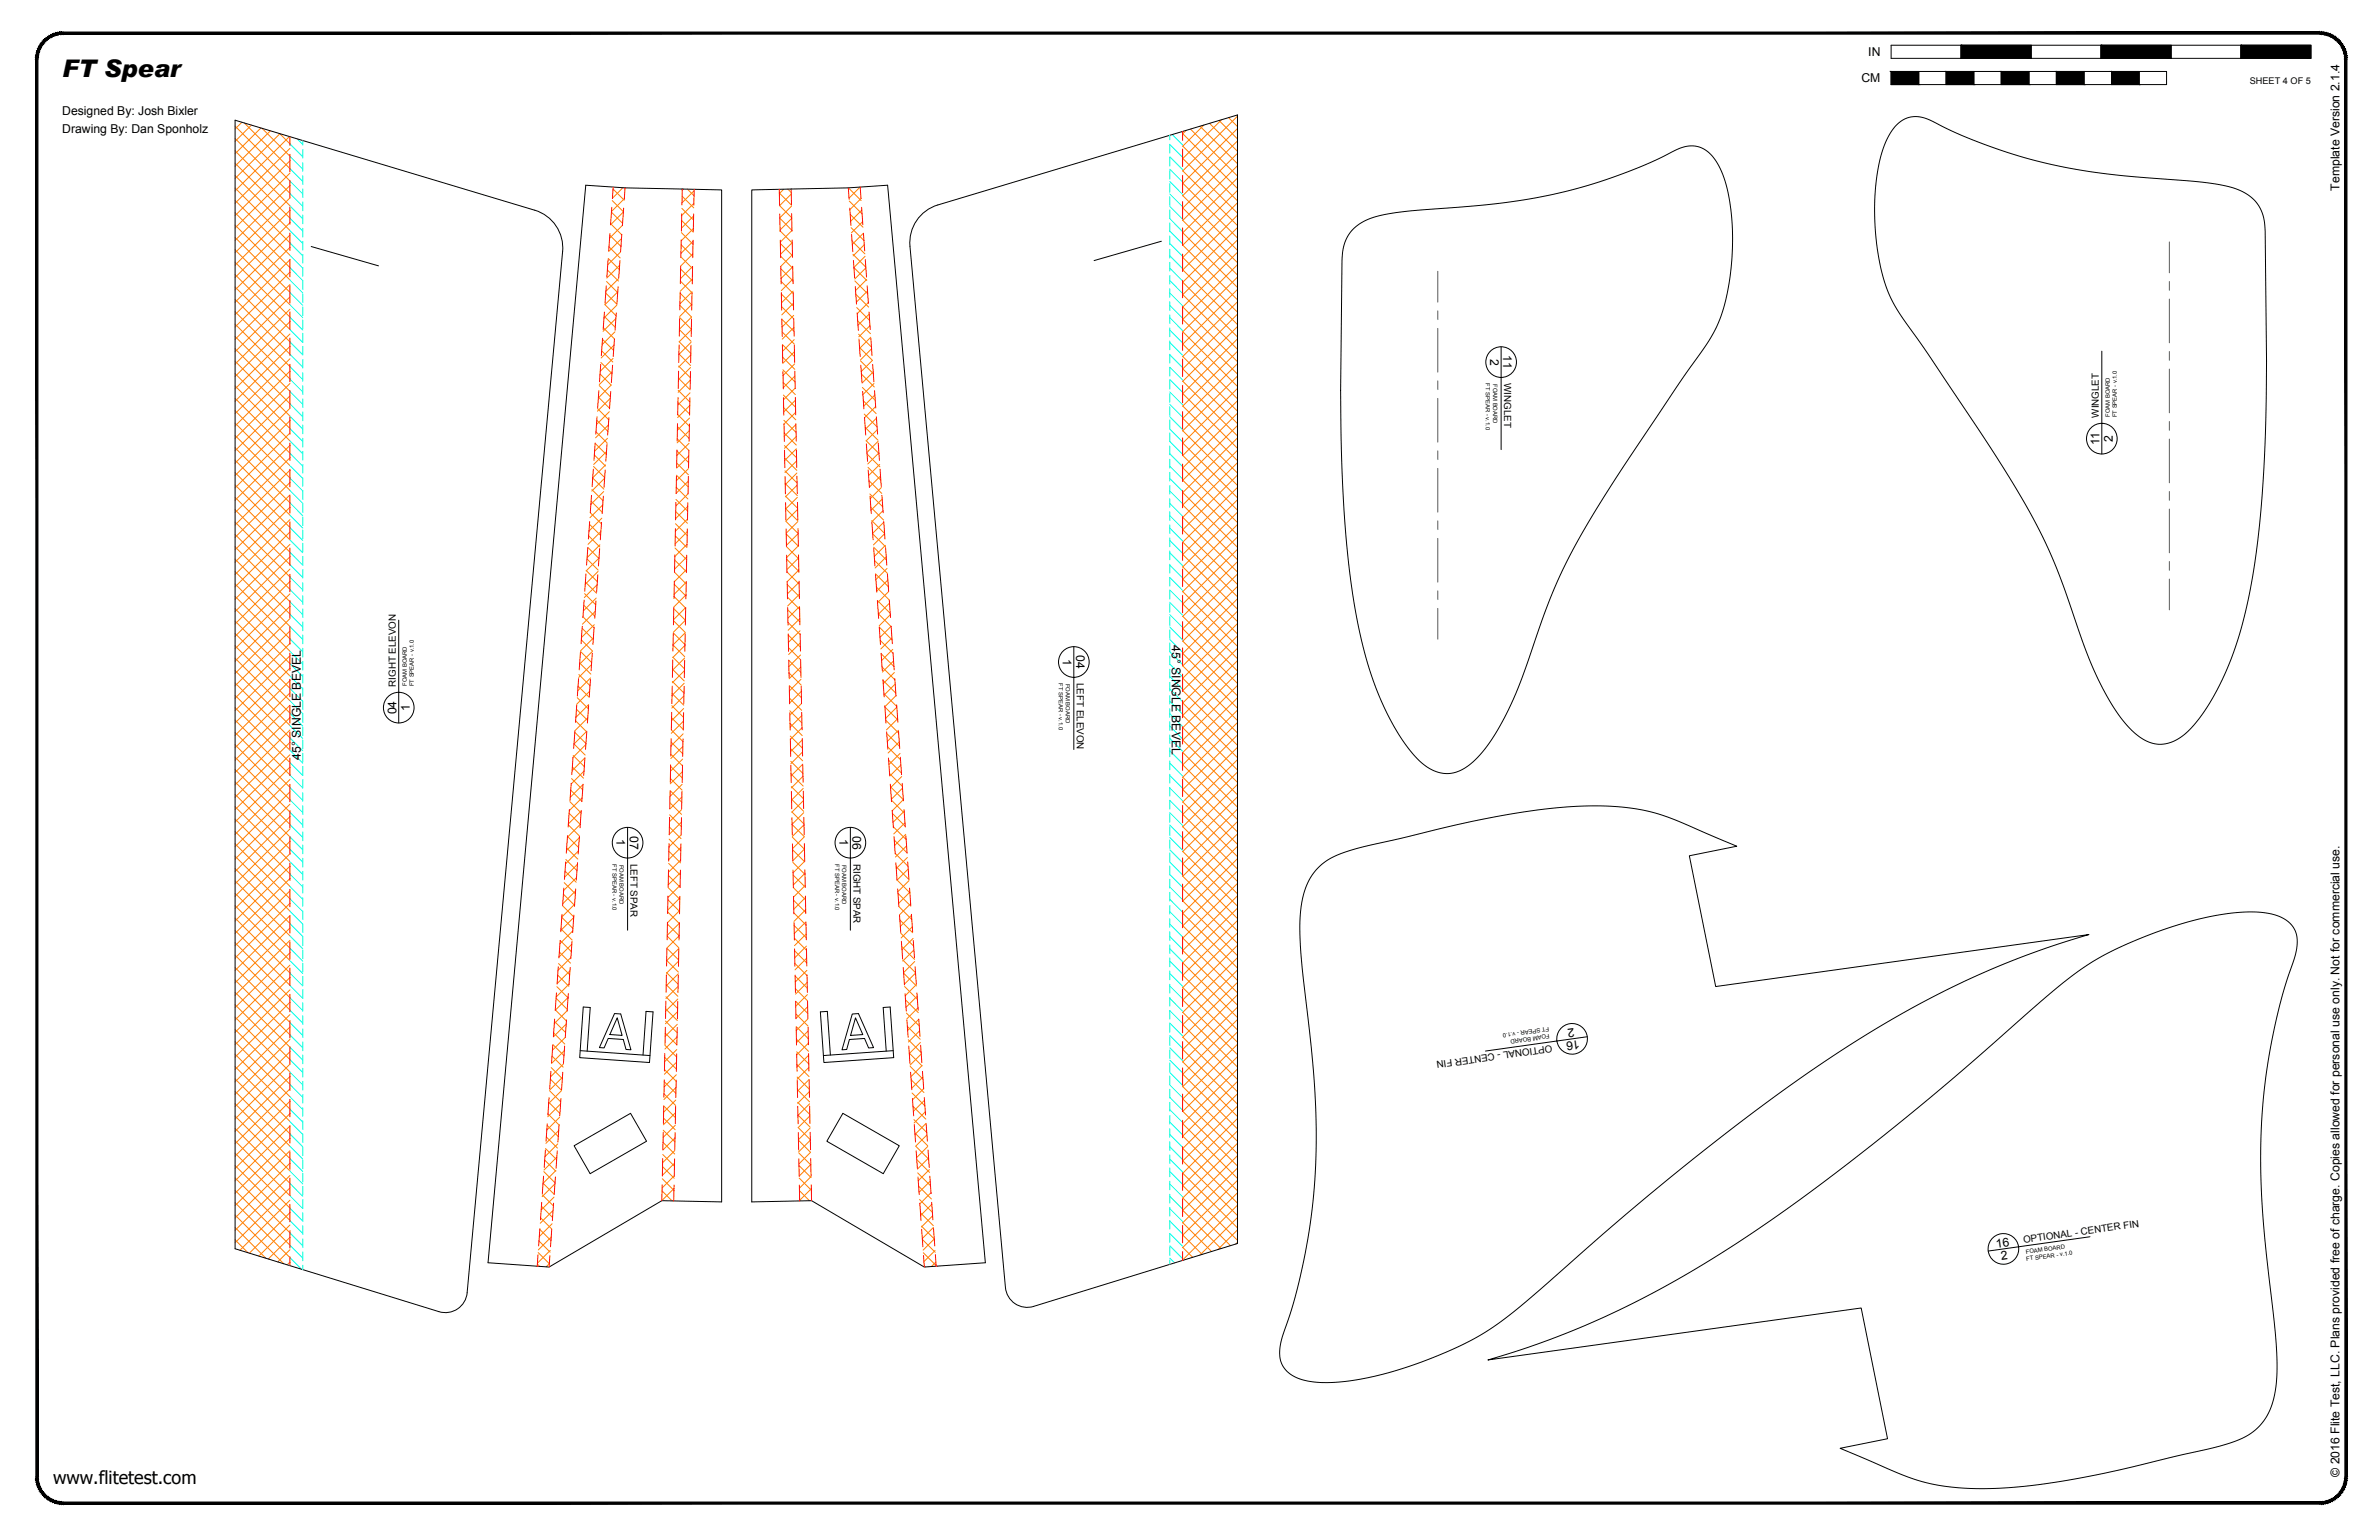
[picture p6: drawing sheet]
<svg xmlns="http://www.w3.org/2000/svg" width="864mm" height="559mm" viewBox="0 0 864 559" stroke-linecap="round" stroke-linejoin="round" font-family="sans-serif">
<defs><g id="words">
<text font-size="8.8" x="22.6" y="28">FT Spear</text>
<text font-size="6.6" x="19.3" y="538.4">www.flitetest.com</text>
<g font-size="4.4">
<text x="678.2" y="20.4">IN</text>
<text x="675.7" y="29.9">CM</text>
<text x="22.6" y="41.8">Designed By: Josh Bixler</text>
<text x="22.6" y="48.2">Drawing By: Dan Sponholz</text>
<text x="849.2" y="69.1" transform="rotate(-90 849.2 69.1)">Template Version 2.1.4</text>
<text x="541" y="130.2" transform="rotate(90 541 130.2)">2</text>
<text x="545.7" y="128.9" transform="rotate(90 545.7 128.9)">11</text>
<text x="762.2" y="161.6" transform="rotate(-90 762.2 161.6)">11</text>
<text x="766.9" y="160.4" transform="rotate(-90 766.9 160.4)">2</text>
<text x="385.8" y="239" transform="rotate(90 385.8 239)">1</text>
<text x="390.6" y="237.7" transform="rotate(90 390.6 237.7)">04</text>
<text x="425.3" y="234.1" transform="rotate(90 425.3 234.1)">45° SINGLE BEVEL</text>
<text x="144" y="259.2" transform="rotate(-90 144 259.2)">04</text>
<text x="148.7" y="258" transform="rotate(-90 148.7 258)">1</text>
<text x="109.2" y="275.7" transform="rotate(-90 109.2 275.7)">45° SINGLE BEVEL</text>
<text x="223.9" y="304.6" transform="rotate(90 223.9 304.6)">1</text>
<text x="228.6" y="303.3" transform="rotate(90 228.6 303.3)">07</text>
<text x="304.7" y="304.6" transform="rotate(90 304.7 304.6)">1</text>
<text x="309.5" y="303.3" transform="rotate(90 309.5 303.3)">06</text>
<text x="571.3" y="372.9" transform="rotate(172 571.3 372.9)">2</text>
<text x="573.2" y="377.4" transform="rotate(172 573.2 377.4)">16</text>
<text x="724.7" y="452.7" transform="rotate(-8 724.7 452.7)">16</text>
<text x="726.6" y="457.3" transform="rotate(-8 726.6 457.3)">2</text>
<text x="849.3" y="535.9" transform="rotate(-90 849.3 535.9)">© 2016 Flite Test, LLC. Plans provided free of charge. Copies allowed for personal use only. Not for commercial use.</text>
</g>
<g font-size="3.5">
<text x="546" y="139" transform="rotate(90 546 139)">WINGLET</text>
<text x="761.9" y="151.6" transform="rotate(-90 761.9 151.6)">WINGLET</text>
<text x="143.6" y="249.2" transform="rotate(-90 143.6 249.2)">RIGHT ELEVON</text>
<text x="390.9" y="247.8" transform="rotate(90 390.9 247.8)">LEFT ELEVON</text>
<text x="228.9" y="313.4" transform="rotate(90 228.9 313.4)">LEFT SPAR</text>
<text x="309.8" y="313.4" transform="rotate(90 309.8 313.4)">RIGHT SPAR</text>
<text x="563.3" y="379.1" transform="rotate(172 563.3 379.1)">OPTIONAL - CENTER FIN</text>
<text x="734.6" y="451" transform="rotate(-8 734.6 451)">OPTIONAL - CENTER FIN</text>
</g>
<text font-size="3.3" x="816.7" y="30.4">SHEET 4 OF 5</text>
<g font-size="2.1">
<text x="539.4" y="139.2" transform="rotate(90 539.4 139.2)">FT SPEAR - v.1.0</text>
<text x="542" y="139.3" transform="rotate(90 542 139.3)">FOAM BOARD</text>
<text x="765.9" y="151.2" transform="rotate(-90 765.9 151.2)">FOAM BOARD</text>
<text x="768.5" y="151.4" transform="rotate(-90 768.5 151.4)">FT SPEAR - v.1.0</text>
<text x="147.7" y="248.8" transform="rotate(-90 147.7 248.8)">FOAM BOARD</text>
<text x="150.2" y="249" transform="rotate(-90 150.2 249)">FT SPEAR - v.1.0</text>
<text x="384.3" y="248" transform="rotate(90 384.3 248)">FT SPEAR - v.1.0</text>
<text x="386.9" y="248.2" transform="rotate(90 386.9 248.2)">FOAM BOARD</text>
<text x="222.3" y="313.6" transform="rotate(90 222.3 313.6)">FT SPEAR - v.1.0</text>
<text x="224.9" y="313.7" transform="rotate(90 224.9 313.7)">FOAM BOARD</text>
<text x="303.2" y="313.6" transform="rotate(90 303.2 313.6)">FT SPEAR - v.1.0</text>
<text x="305.8" y="313.7" transform="rotate(90 305.8 313.7)">FOAM BOARD</text>
<text x="562.2" y="372.6" transform="rotate(172 562.2 372.6)">FT SPEAR - v.1.0</text>
<text x="562.4" y="375.2" transform="rotate(172 562.4 375.2)">FOAM BOARD</text>
<text x="735.5" y="455" transform="rotate(-8 735.5 455)">FOAM BOARD</text>
<text x="735.7" y="457.5" transform="rotate(-8 735.7 457.5)">FT SPEAR - v.1.0</text>
</g>
</g></defs>
<!-- layer: 05 REFERENCE -->
<g fill="none" stroke="#0f0" stroke-width=".36">
<path d="M521.9 98.4v11.2M787.5 87.8v11.2M521.9 112.8v3.2M521.9 119.2v15.8M787.5 102.2v3.1M787.5 108.5v15.9M521.9 138.2v3.2M787.5 127.6v3.1M787.5 133.9v15.9M521.9 144.6v15.8M787.5 153v3.1M787.5 159.3v15.9"/>
<path d="M521.9 163.6v3.2M521.9 170v15.8M787.5 178.4v3.1M521.9 189v3.2M521.9 195.4v15.8M787.5 184.7v15.9M521.9 214.4v3.2M787.5 203.8v3.1M787.5 210.1v11.2M521.9 220.8v11.1"/>
</g>
<!-- layer: 01 CUT -->
<path d="M688.5 45.3a10.3 10.3 0 0 1 13.1-1.3 187.7 187.7 0 0 0 73.9 20.2l17.4 1.3a66.8 66.8 0 0 1 19.8 3.4 14.6 14.6 0 0 1 9.6 15.1l.5 47a525.5 525.5 0 0 1-3.5 67.3 156.5 156.5 0 0 1-12.6 48.2 59.1 59.1 0 0 1-14.3 20.5 12.4 12.4 0 0 1-17.3-.9 66.9 66.9 0 0 1-15.1-23.1l-5.4-14.2a222.2 222.2 0 0 0-16.3-40.2l-5.3-9.5a1414 1414 0 0 0-42.8-64.3 58.1 58.1 0 0 1-9.2-28.7 80.8 80.8 0 0 1 3-33.4l2.2-4.4zM194.1 76.3a14.3 14.3 0 0 1 10.1 15l-34.6 377.8a7.9 7.9 0 0 1-10.3 6.8l-74-22.8v-409.5l108.8 32.7M212.6 67.2l14.3 1 35.1 .7v367.2l-21.7-.4-41 24.1-22.1-1.6zM272.9 68.9l35.1-.7 14.2-1 35.5 391-22.2 1.6-40.9-24.1-21.7 .4zM340.5 74.4a14.3 14.3 0 0 0-10.2 15l34.7 377.8a7.9 7.9 0 0 0 10.2 6.8l74-22.8v-409.5l-108.7 32.7M113 89.5l24.4 7M421.6 87.5l-24.4 7.1M491.3 83.1a22.9 22.9 0 0 1 13.4-5.6l9.7-1.2a345.1 345.1 0 0 0 45.3-4.9 186.9 186.9 0 0 0 50.2-17.6 10.2 10.2 0 0 1 13.4 5.2 53.2 53.2 0 0 1 5.6 24.7 85.2 85.2 0 0 1-5.4 34.2l-4.3 7.5a1420.4 1420.4 0 0 0-42.7 64.3 198.1 198.1 0 0 0-20.3 45.6 128.5 128.5 0 0 1-14.5 32.7 29.1 29.1 0 0 1-11.9 11.7 13.2 13.2 0 0 1-14.9-3.9 83.1 83.1 0 0 1-17.1-30.8 242.2 242.2 0 0 1-9.9-59.9l-.8-17.4-.4-17.3 .5-55.8a15.6 15.6 0 0 1 4.1-11.5zM478.5 314.9a28.6 28.6 0 0 1 14.2-7.1l13.1-3a475.3 475.3 0 0 1 49.7-10.5 119.5 119.5 0 0 1 42.6 0l5.2 1.4 5 1.9 22.2 9.5-17.3 3.4 9.6 47.5 135.5-18.9a336.7 336.7 0 0 0-98.3 47.7 972 972 0 0 0-100.1 80.4 130.5 130.5 0 0 1-25.8 19.1 140 140 0 0 1-48.3 15.2 28.1 28.1 0 0 1-16.9-2.6 9.7 9.7 0 0 1-4.1-11.2l.3-1.3a222.6 222.6 0 0 0 11.9-95.6l-1-10.6-2.4-21.3a120.7 120.7 0 0 1-1.3-30.1 24.2 24.2 0 0 1 6.2-13.9zM208.4 415.7l20.5-11.7 5.8 10.1-20.5 11.8zM306 404l20.4 11.7-5.8 10.2-20.4-11.8zM540.2 493.5a336.7 336.7 0 0 0 98.3-47.7 975.1 975.1 0 0 0 100.1-80.4 130.9 130.9 0 0 1 25.7-19.1 140.2 140.2 0 0 1 48.3-15.2 28.1 28.1 0 0 1 17 2.6 9.7 9.7 0 0 1 4 11.2l-.3 1.3a222.6 222.6 0 0 0-11.8 95.6l1.2 13.3 2.2 18.6a128 128 0 0 1 1.3 29.4 22.1 22.1 0 0 1-11 18.2 65 65 0 0 1-17.3 5.3l-5.2 1.1a471 471 0 0 1-49.7 10.6 119.5 119.5 0 0 1-42.7 0l-5.1-1.5-5-1.8-22.2-9.5 17.2-3.4-9.6-47.5z" fill="none" stroke="#000" stroke-width=".36"/>
<!-- layer: 06 CAVITY -->
<g fill="none" stroke="#ff7f00" stroke-width=".36">
<path d="M85.3 59.2l20 19.9M85.3 54.7l20 20M85.3 50.3l20 19.9M85.3 45.8l20 19.9M87.8 44.4l-2.5 2.4M88.7 44.6l16.6 16.6M91.3 45.4l-6 5.9M94.7 46.4l-9.4 9.4M95.1 46.5l10.2 10.2M98.2 47.5l-12.9 12.8M101.5 48.5l3.8 3.7M101.6 48.5l-16.3 16.3"/>
<path d="M105.1 49.5l-19.8 19.8M105.3 53.8l-20 20M105.3 58.3l-20 19.9M429.3 57.4l19.9 20M429.3 53l19.9 19.9M429.3 48.5l19.9 19.9M430.6 47.3l-1.3 1.3M432.2 46.8l17 17.1M435.6 45.8l13.6 13.6M437 45.4l-7.7 7.7M439.1 44.8l10.1 10.1M442.5 43.7l6.7 6.7"/>
<path d="M443.4 43.4l-14.1 14.2M446 42.7l3.2 3.2M449.2 42.2l-19.9 19.9M449.2 46.6l-19.9 20M449.2 51.1l-19.9 19.9M449.2 55.6l-19.9 19.9M85.3 77.2l20 19.9M85.3 72.7l20 19.9M85.3 68.2l20 19.9M85.3 63.7l20 19.9M105.3 62.8l-20 19.9M105.3 67.3l-20 19.9"/>
<path d="M105.3 71.8l-20 19.9M105.3 76.3l-20 19.9M222 77l4 4M222.3 72.8l4 4M222.6 68.6l4 4M226.1 68.1l-3.8 3.8M226.3 76.9l-4.7 4.7M226.6 68.1l.3 .3M226.6 72.1l-4.6 4.7M247.5 75.6l4.3 4.2M247.6 71.2l4.2 4.2M248.1 68.6l-.4 .4"/>
<path d="M249.5 68.6l2.4 2.4M251.8 78.4l-4.4 4.4M251.9 73.8l-4.4 4.4M252 69.2l-4.4 4.4M282.9 70l4.4 4.4M283 74.6l4.4 4.4M283.1 79.2l4.4 4.4-4.2 4.3M284.5 68.7l-1.6 1.5M286 68.6l1.2 1.3M287.2 70.4l-4.2 4.2M287.3 74.8l-4.2 4.3M287.4 79.2l-4.2 4.3"/>
<path d="M308 68.2l4.6 4.6M308.3 73l4.6 4.6M308.6 77.8l4.7 4.6M312.3 68l-4.1 3.9M312.6 72l-4.1 4.1M312.9 76.2l-4.1 4.1M429.3 79.9l19.9 19.9M429.3 75.4l19.9 19.9M429.3 70.9l19.9 19.9M429.3 66.4l19.9 19.9M429.3 61.9l19.9 19.9M449.2 60.1l-19.9 19.9"/>
<path d="M449.2 64.6l-19.9 19.9M449.2 69.1l-19.9 19.9M449.2 73.6l-19.9 19.9M449.2 78.1l-19.9 19.9M85.3 99.6l20 20M85.3 95.1l20 20M85.3 90.7l20 19.9M85.3 86.2l20 19.9M85.3 81.7l20 19.9M105.3 80.8l-20 19.9M105.3 85.3l-20 19.9M105.3 89.8l-20 19.9"/>
<path d="M105.3 94.2l-20 20M105.3 98.7l-20 20M220.5 98l4 4M220.8 93.8l4 4M221.1 89.6l4 4M221.4 85.4l4 4M221.7 81.2l4 4M224.9 96.2l-4.6 4.7M225.3 91.4l-4.7 4.7M225.6 86.6l-4.6 4.6M226 81.8l-4.7 4.6M247.1 97.6l4.2 4.2"/>
<path d="M247.2 93.2l4.2 4.2M247.3 88.8l4.2 4.2M247.4 84.4l4.2 4.2M247.4 80l4.3 4.2M251.4 96.7l-4.4 4.4M251.5 92.1l-4.4 4.4M251.6 87.5l-4.4 4.5M251.7 83l-4.4 4.4M283.2 83.8l4.4 4.4M283.3 88.4l4.4 4.4M283.4 92.9l4.4 4.4M283.5 97.5l4.4 4.4"/>
<path d="M287.6 88l-4.2 4.3M287.7 92.4l-4.3 4.3M287.8 96.8l-4.3 4.3M309 82.6l4.6 4.7M309.3 87.5l4.7 4.6M309.6 92.3l4.7 4.6M310 97.1l4.6 4.7M313.1 80.4l-4 4.1M313.4 84.6l-4 4.1M313.7 88.8l-4 4.1M314 93l-4 4.1M314.3 97.2l-4 4"/>
<path d="M429.3 97.9l19.9 19.9M429.3 93.4l19.9 19.9M429.3 88.9l19.9 19.9M429.3 84.4l19.9 19.9M449.2 82.6l-19.9 19.9M449.2 87.1l-19.9 19.9M449.2 91.5l-19.9 20M449.2 96l-19.9 20M85.3 117.6l20 19.9M85.3 113.1l20 19.9M85.3 108.6l20 19.9M85.3 104.1l20 20"/>
<path d="M105.3 103.2l-20 20M105.3 107.7l-20 19.9M105.3 112.2l-20 19.9M105.3 116.7l-20 19.9M219 118.9l4.1 4.1M219.3 114.7l4 4.1M219.9 106.3l4 4.1M220.2 102.1l4 4.1M223.6 115.6l-4.7 4.6M223.9 110.7l-4.6 4.7M224.2 105.9l-4.6 4.6 4 4.1M224.6 101.1l-4.7 4.6"/>
<path d="M246.6 119.6l4.3 4.2M246.7 115.2l4.3 4.2M246.8 110.8l4.2 4.2-4.4 4.4M246.9 106.4l4.2 4.2M247 102l4.2 4.2M251 119.6l-4.5 4.4 4.3 4.3M251.1 110.5l-4.4 4.4M251.2 105.9l-4.4 4.4M251.3 101.3l-4.4 4.4M283.5 102.1l4.5 4.4M283.6 106.7l4.5 4.4M283.7 111.3l4.4 4.4"/>
<path d="M283.8 115.8l4.4 4.5M287.9 101.2l-4.3 4.3M287.9 105.6l-4.2 4.3M288 110l-4.2 4.3M288.1 114.4l-4.2 4.3M288.2 118.8l-4.2 4.3M310.3 101.9l4.7 4.7M310.7 106.8l4.6 4.6M311 111.6l4.7 4.7M311.3 116.4l4.7 4.7M314.6 101.4l-4 4M314.9 105.6l-4 4"/>
<path d="M315.2 109.8l-4 4M315.5 114l-4 4M315.8 118.2l-4 4M429.3 115.8l19.9 19.9M429.3 111.3l19.9 19.9M429.3 106.8l19.9 19.9M429.3 102.3l19.9 20M449.2 100.5l-19.9 19.9M449.2 105l-19.9 19.9M449.2 109.5l-19.9 19.9M449.2 114l-19.9 19.9M449.2 118.5l-19.9 19.9"/>
<path d="M85.3 135.6l20 19.9M85.3 131.1l20 19.9M85.3 126.6l20 19.9M85.3 122.1l20 19.9M105.3 121.2l-20 19.9M105.3 125.7l-20 19.9M105.3 130.2l-20 19.9M105.3 134.7l-20 19.9M105.3 139.2l-20 19.9M217.5 139.9l4.1 4M217.8 135.7l4.1 4-4.7 4.7M218.1 131.5l4.1 4.1"/>
<path d="M218.4 127.3l4.1 4.1M218.7 123.1l4.1 4.1M222.2 134.9l-4.7 4.6M222.5 130.1l-4.6 4.6M222.9 125.2l-4.7 4.7M223.2 120.4l-4.6 4.7M246.3 137.2l4.2 4.2M246.4 132.8l4.2 4.3M246.5 128.4l4.2 4.3M250.6 137.9l-4.4 4.5M250.7 133.4l-4.4 4.4M250.8 128.8l-4.4 4.4"/>
<path d="M250.9 124.2l-4.4 4.4M283.9 120.4l4.4 4.4M284 125l4.4 4.4M284.1 129.6l4.4 4.4M284.2 134.2l4.4 4.4M284.3 138.8l4.4 4.4M288.3 123.2l-4.2 4.3M288.4 127.6l-4.3 4.3M288.5 132l-4.3 4.3M288.6 136.4l-4.3 4.3M311.7 121.3l4.6 4.6M312 126.1l4.7 4.7-4.1 4"/>
<path d="M312.4 130.9l4.6 4.7M312.7 135.8l4.7 4.6M316.1 122.4l-4 4M316.4 126.6l-4 4M317 135l-4.1 4M317.3 139.2l-4.1 4M429.3 138.3l19.9 19.9M429.3 133.8l19.9 19.9M429.3 129.3l19.9 19.9M429.3 124.8l19.9 19.9M429.3 120.3l19.9 19.9M449.2 123l-19.9 19.9"/>
<path d="M449.2 127.5l-19.9 19.9M449.2 132l-19.9 19.9M449.2 136.5l-19.9 19.9M85.3 158l20 19.9M85.3 153.5l20 19.9M85.3 149l20 19.9M85.3 144.5l20 20M85.3 140.1l20 19.9M105.3 143.6l-20 20M105.3 148.1l-20 20M105.3 152.6l-20 19.9M105.3 157.1l-20 19.9"/>
<path d="M216.3 156.7l4.1 4M216.6 152.5l4.1 4M216.9 148.3l4.1 4M217.2 144.1l4.1 4M220.5 159l-4.6 4.7M220.8 154.2l-4.6 4.7M221.2 149.4l-4.7 4.6M221.5 144.6l-4.6 4.6M245.8 159.2l4.3 4.3M245.9 154.8l4.3 4.3M246 150.4l4.2 4.3M246.1 146l4.2 4.3"/>
<path d="M246.2 141.6l4.2 4.3M250.2 156.3l-4.4 4.4M250.3 151.7l-4.4 4.4M250.4 147.1l-4.4 4.4M250.5 142.5l-4.4 4.4M284.4 143.3l4.4 4.5M284.5 147.9l4.4 4.4M284.6 152.5l4.4 4.4M284.7 157.1l4.4 4.4M288.6 140.8l-4.2 4.3M288.7 145.2l-4.2 4.3M288.8 149.6l-4.2 4.3"/>
<path d="M288.9 154l-4.2 4.3M289 158.4l-4.2 4.3M313.1 140.6l4.6 4.6M313.4 145.4l4.6 4.7M313.7 150.2l4.7 4.7M314.1 155.1l4.6 4.6M314.4 159.9l4.7 4.7M317.6 143.3l-4.1 4.1M317.9 147.5l-4.1 4.1M318.2 151.7l-4.1 4.1M318.5 155.9l-4.1 4.1M429.3 156.2l19.9 19.9"/>
<path d="M429.3 151.7l19.9 20M429.3 147.2l19.9 20M429.3 142.8l19.9 19.9M449.2 140.9l-19.9 20M449.2 145.4l-19.9 19.9M449.2 149.9l-19.9 19.9M449.2 154.4l-19.9 19.9M449.2 158.9l-19.9 19.9M85.3 176l20 19.9M85.3 171.5l20 19.9M85.3 167l20 19.9M85.3 162.5l20 19.9"/>
<path d="M105.3 161.6l-20 19.9M105.3 166.1l-20 19.9M105.3 170.6l-20 19.9M105.3 175.1l-20 19.9M105.3 179.6l-20 19.9M214.9 177.7l4 4M215.2 173.5l4 4M215.5 169.3l4 4M215.7 165.1l4.1 4M216 160.9l4.1 4M219.1 178.4l-4.6 4.6M219.5 173.5l-4.7 4.7"/>
<path d="M219.8 168.7l-4.6 4.7M220.2 163.9l-4.7 4.6M245.5 176.8l4.2 4.3M245.6 172.4l4.2 4.3M245.7 168l4.2 4.3M245.7 163.6l4.3 4.3M249.8 179.2l-4.5 4.4M249.8 174.6l-4.4 4.4M249.9 170l-4.4 4.4M250 165.4l-4.4 4.5M250.1 160.9l-4.4 4.4M284.8 161.7l4.4 4.4"/>
<path d="M284.8 166.3l4.4 4.4M284.9 170.9l4.4 4.4M285 175.4l4.4 4.4M289.1 162.8l-4.2 4.3M289.2 167.2l-4.2 4.3M289.3 171.6l-4.3 4.3M289.4 176l-4.3 4.3M314.8 164.7l4.6 4.7M315.1 169.6l4.7 4.6M315.4 174.4l4.7 4.7M315.8 179.2l4.6 4.7M318.8 160.1l-4.1 4.1"/>
<path d="M319.1 164.3l-4.1 4.1M319.3 168.5l-4 4.1M319.6 172.7l-4 4.1M319.9 176.9l-4 4M429.3 178.7l19.9 19.9M429.3 174.2l19.9 19.9M429.3 169.7l19.9 19.9M429.3 165.2l19.9 19.9M429.3 160.7l19.9 19.9M449.2 163.4l-19.9 19.9M449.2 167.9l-19.9 19.9M449.2 172.4l-19.9 19.9"/>
<path d="M449.2 176.9l-19.9 19.9M85.3 198.4l20 19.9M85.3 193.9l20 20M85.3 189.4l20 20M85.3 185l20 19.9M85.3 180.5l20 19.9M105.3 184.1l-20 19.9M105.3 188.5l-20 20M105.3 193l-20 20M105.3 197.5l-20 19.9M213.4 198.6l4 4.1M213.7 194.4l4 4.1"/>
<path d="M214 190.2l4 4.1M214.3 186l4 4.1M214.6 181.8l4 4.1M217.8 197.7l-4.7 4.6M218.1 192.9l-4.6 4.6M218.5 188l-4.7 4.7M218.8 183.2l-4.6 4.7M245 198.8l4.3 4.3M245.1 194.4l4.3 4.3M245.2 190l4.2 4.3M245.3 185.6l4.2 4.3M245.4 181.2l4.2 4.3"/>
<path d="M249.4 197.5l-4.4 4.4M249.5 192.9l-4.4 4.5M249.6 188.4l-4.4 4.4M249.7 183.8l-4.4 4.4M285.1 180l4.4 4.4M285.2 184.6l4.4 4.4M285.3 189.2l4.4 4.4M285.4 193.8l4.4 4.4M285.5 198.3l4.4 4.4M289.5 180.4l-4.3 4.3M289.5 184.9l-4.2 4.2M289.6 189.3l-4.2 4.2"/>
<path d="M289.7 193.7l-4.2 4.2M289.8 198.1l-4.2 4.2M316.1 184.1l4.7 4.6M316.4 188.9l4.7 4.7M316.8 193.7l4.7 4.7M317.1 198.5l4.7 4.7M320.2 181.1l-4 4M320.5 185.3l-4 4M320.8 189.5l-4 4M321.1 193.7l-4 4M321.4 197.9l-4 4M429.3 196.6l19.9 20"/>
<path d="M429.3 192.1l19.9 20M429.3 187.7l19.9 19.9M429.3 183.2l19.9 19.9M449.2 181.3l-19.9 20M449.2 185.8l-19.9 20M449.2 190.3l-19.9 20M449.2 194.8l-19.9 19.9M449.2 199.3l-19.9 19.9M85.3 216.4l20 19.9M85.3 211.9l20 19.9M85.3 207.4l20 19.9M85.3 202.9l20 19.9"/>
<path d="M105.3 202l-20 19.9M105.3 206.5l-20 19.9M105.3 211l-20 19.9M105.3 215.5l-20 19.9M105.3 220l-20 19.9M211.9 219.6l4.1 4M212.2 215.4l4.1 4M212.5 211.2l4 4.1M212.8 207l4 4.1M213.1 202.8l4 4.1M216.4 217l-4.6 4.7M216.8 212.2l-4.7 4.6"/>
<path d="M217.1 207.4l-4.7 4.6M217.4 202.5l-4.6 4.7M244.7 216.4l4.2 4.3M244.8 212l4.2 4.3M244.9 207.6l4.2 4.3M244.9 203.2l4.3 4.3M249 215.9l-4.4 4.4M249.1 211.3l-4.4 4.4M249.2 206.7l-4.4 4.4M249.3 202.1l-4.4 4.4M285.6 202.9l4.4 4.4M285.7 207.5l4.4 4.4"/>
<path d="M285.8 212.1l4.4 4.4M285.9 216.7l4.4 4.4M289.9 202.5l-4.2 4.2M290 206.9l-4.3 4.2M290.1 211.3l-4.3 4.2M290.2 215.7l-4.3 4.2M317.5 203.4l4.6 4.6M317.8 208.2l4.7 4.7M318.2 213l4.6 4.7M318.5 217.9l4.6 4.6M321.7 202.1l-4 4M322 206.3l-4 4"/>
<path d="M322.3 210.5l-4 4M322.6 214.7l-4 4M322.9 218.8l-4 4.1M429.3 219.1l19.9 19.9M429.3 214.6l19.9 19.9M429.3 210.1l19.9 19.9M429.3 205.6l19.9 19.9M429.3 201.1l19.9 19.9M449.2 203.8l-19.9 19.9M449.2 208.3l-19.9 19.9M449.2 212.8l-19.9 19.9M449.2 217.3l-19.9 19.9"/>
<path d="M85.3 238.8l20 20M85.3 234.4l20 19.9M85.3 229.9l20 19.9M85.3 225.4l20 19.9M85.3 220.9l20 19.9M105.3 224.5l-20 19.9M105.3 229l-20 19.9M105.3 233.5l-20 19.9M105.3 237.9l-20 20M210.7 236.4l4.1 4M211 232.2l4.1 4M211.3 228l4.1 4"/>
<path d="M211.6 223.8l4.1 4M215.1 236.3l-4.7 4.7M215.4 231.5l-4.7 4.7M215.7 226.7l-4.6 4.6M216.1 221.8l-4.7 4.7M244.2 238.5l4.3 4.2M244.4 229.7l4.3 4.2M244.5 225.2l4.2 4.3M244.6 220.8l4.2 4.3M248.5 238.8l-4.4 4.4M248.6 234.2l-4.4 4.4M248.7 229.6l-4.4 4.5 4.3 4.2"/>
<path d="M248.8 225l-4.4 4.4M248.9 220.4l-4.4 4.4M286 221.3l4.4 4.4M286 225.8l4.5 4.4M286.1 230.4l4.5 4.4M286.2 235l4.4 4.4M286.3 239.6l4.4 4.4M290.3 220.1l-4.3 4.2M290.3 224.5l-4.2 4.2M290.4 228.9l-4.2 4.2M290.5 233.3l-4.2 4.2M290.6 237.7l-4.2 4.2"/>
<path d="M318.8 222.7l4.7 4.7M319.2 227.5l4.6 4.7M319.5 232.4l4.7 4.6M319.9 237.2l4.6 4.7M323.2 223l-4.1 4.1M323.5 227.2l-4.1 4.1M323.8 231.4l-4.1 4.1M324.1 235.6l-4.1 4.1M324.4 239.8l-4.1 4.1M429.3 237l19.9 20M429.3 232.6l19.9 19.9M429.3 228.1l19.9 19.9"/>
<path d="M429.3 223.6l19.9 19.9M449.2 221.8l-19.9 19.9M449.2 226.3l-19.9 19.9M449.2 230.7l-19.9 20M449.2 235.2l-19.9 20M449.2 239.7l-19.9 19.9M85.3 256.8l20 19.9M85.3 252.3l20 19.9M85.3 247.8l20 19.9M85.3 243.3l20 19.9M105.3 242.4l-20 19.9M105.3 246.9l-20 19.9"/>
<path d="M105.3 251.4l-20 19.9M105.3 255.9l-20 19.9M209.3 257.3l4 4.1M209.5 253.2l4.1 4M209.8 249l4.1 4M210.1 244.8l4.1 4M210.4 240.6l4.1 4M213.7 255.7l-4.7 4.6M214 250.8l-4.6 4.7M214.4 246l-4.7 4.6M214.7 241.2l-4.6 4.6M243.9 256.1l4.2 4.2"/>
<path d="M244 251.7l4.2 4.2M244.1 247.3l4.2 4.2M244.1 242.9l4.3 4.2M248.2 257.1l-4.4 4.4M248.3 252.5l-4.4 4.4M248.4 247.9l-4.4 4.4M248.5 243.3l-4.5 4.5M286.4 244.2l4.4 4.4M286.5 248.8l4.4 4.4M286.6 253.3l4.4 4.4M286.7 257.9l4.4 4.4M290.7 242.1l-4.2 4.2"/>
<path d="M290.8 246.5l-4.2 4.2M290.9 250.9l-4.3 4.2M291 255.3l-4.3 4.2M291 259.7l-4.2 4.2M320.2 242l4.7 4.7M320.5 246.9l4.7 4.6M320.9 251.7l4.6 4.6M321.2 256.5l4.7 4.7M324.7 244l-4.1 4.1M325 248.2l-4.1 4.1M325.3 252.4l-4.1 4M325.6 256.6l-4.1 4"/>
<path d="M429.3 259.5l19.9 19.9M429.3 255l19.9 19.9M429.3 250.5l19.9 19.9M429.3 246l19.9 20M429.3 241.5l19.9 20M449.2 244.2l-19.9 19.9M449.2 248.7l-19.9 19.9M449.2 253.2l-19.9 19.9M449.2 257.7l-19.9 19.9M85.3 279.2l20 20M85.3 274.8l20 19.9M85.3 270.3l20 19.9"/>
<path d="M85.3 265.8l20 19.9M85.3 261.3l20 19.9M105.3 260.4l-20 19.9M105.3 264.9l-20 19.9M105.3 269.4l-20 19.9M105.3 273.9l-20 19.9M105.3 278.4l-20 19.9M207.8 278.3l4 4.1M208.1 274.1l4 4.1M208.4 269.9l4 4.1M208.7 265.7l4 4.1M209 261.5l4 4.1"/>
<path d="M212 279.8l-4.7 4.7M212.3 275l-4.6 4.6M212.7 270.1l-4.7 4.7M213 265.3l-4.6 4.7M213.4 260.5l-4.7 4.6M243.4 278.1l4.3 4.2M243.5 273.7l4.3 4.2M243.6 269.3l4.2 4.2M243.7 264.9l4.2 4.2M243.8 260.5l4.2 4.2M247.8 275.4l-4.4 4.4M247.9 270.9l-4.4 4.4"/>
<path d="M248 266.3l-4.4 4.4M248.1 261.7l-4.4 4.4M286.8 262.5l4.4 4.4M286.9 267.1l4.4 4.4M287 271.7l4.4 4.4M287.1 276.2l4.4 4.5M291.1 264.1l-4.2 4.2M291.2 268.5l-4.2 4.2M291.3 272.9l-4.2 4.2M291.4 277.3l-4.2 4.2M321.6 261.3l4.6 4.7M321.9 266.2l4.7 4.6"/>
<path d="M322.2 271l4.7 4.7M322.6 275.8l4.6 4.7M325.8 260.8l-4 4M326.1 265l-4 4M326.4 269.2l-4 4M326.7 273.4l-4 4M327 277.6l-4 4M429.3 277.5l19.9 19.9M429.3 273l19.9 19.9M429.3 268.5l19.9 19.9M429.3 264l19.9 19.9M449.2 262.2l-19.9 19.9"/>
<path d="M449.2 266.7l-19.9 19.9M449.2 271.2l-19.9 19.9M449.2 275.6l-19.9 20M85.3 297.2l20 19.9M85.3 292.7l20 19.9M85.3 288.2l20 19.9M85.3 283.7l20 20M105.3 282.8l-20 20M105.3 287.3l-20 19.9M105.3 291.8l-20 19.9M105.3 296.3l-20 19.9M206.3 299.3l4 4"/>
<path d="M206.6 295.1l4 4.1-4.6 4.6M206.9 290.9l4 4.1M207.2 286.7l4 4.1M207.5 282.5l4 4.1M211 294.3l-4.7 4.7M211.3 289.5l-4.6 4.6M211.7 284.6l-4.7 4.7M243.1 295.7l4.2 4.2M243.2 291.3l4.2 4.2M243.3 286.9l4.2 4.2M243.3 282.5l4.3 4.2M247.4 298.3l-4.5 4.5"/>
<path d="M247.4 293.8l-4.4 4.4M247.5 289.2l-4.4 4.4M247.6 284.6l-4.4 4.4M247.7 280l-4.4 4.4M287.2 280.8l4.4 4.4M287.2 285.4l4.5 4.4M287.3 290l4.4 4.4M287.4 294.6l4.4 4.4M291.5 281.7l-4.2 4.2M291.6 286.1l-4.3 4.2M291.7 290.5l-4.3 4.2M291.8 294.9l-4.3 4.2 4.4 4.5"/>
<path d="M291.9 299.3l-4.3 4.2M322.9 280.7l4.7 4.6M323.3 285.5l4.6 4.7-4 4M323.6 290.3l4.7 4.7M323.9 295.2l4.7 4.6M324.3 300l4.6 4.6M327.3 281.8l-4 4M327.6 286l-4 4M328.2 294.4l-4 4M328.5 298.5l-4 4.1M429.3 299.9l19.9 19.9M429.3 295.4l19.9 19.9"/>
<path d="M429.3 290.9l19.9 19.9M429.3 286.4l19.9 20M429.3 282l19.9 19.9M449.2 280.1l-19.9 20M449.2 284.6l-19.9 19.9M449.2 289.1l-19.9 19.9M449.2 293.6l-19.9 19.9M449.2 298.1l-19.9 19.9M85.3 319.7l20 19.9M85.3 315.2l20 19.9M85.3 310.7l20 19.9M85.3 306.2l20 19.9"/>
<path d="M85.3 301.7l20 19.9M105.3 300.8l-20 19.9M105.3 305.3l-20 19.9M105.3 309.8l-20 19.9M105.3 314.3l-20 19.9M105.3 318.8l-20 19.9M205.1 316.1l4.1 4M205.4 311.9l4.1 4M205.7 307.7l4 4M206 303.5l4 4M209.3 318.5l-4.7 4.6M209.6 313.6l-4.6 4.7"/>
<path d="M210 308.8l-4.7 4.7M210.3 304l-4.7 4.6M242.6 317.7l4.3 4.2M242.7 313.3l4.3 4.2M242.8 308.9l4.2 4.2M242.9 304.5l4.2 4.2M243 300.1l4.2 4.2M247 316.7l-4.4 4.4M247.1 312.1l-4.4 4.4M247.2 307.5l-4.4 4.4M247.3 302.9l-4.5 4.4M287.6 303.7l4.4 4.4-4.2 4.2"/>
<path d="M287.7 308.3l4.4 4.4M287.8 312.9l4.4 4.4M287.9 317.5l4.4 4.4M291.9 303.7l-4.2 4.2M292.1 312.5l-4.2 4.2M292.2 316.9l-4.2 4.2M324.6 304.8l4.7 4.7M325 309.7l4.6 4.6M325.3 314.5l4.7 4.6M328.8 302.7l-4 4.1M329.1 306.9l-4 4.1M329.4 311.1l-4.1 4.1"/>
<path d="M329.7 315.3l-4.1 4 4.7 4.7M330 319.5l-4.1 4.1M429.3 317.9l19.9 19.9M429.3 313.4l19.9 19.9M429.3 308.9l19.9 19.9M429.3 304.4l19.9 19.9M449.2 302.6l-19.9 19.9M449.2 307.1l-19.9 19.9M449.2 311.6l-19.9 19.9M449.2 316.1l-19.9 19.9M85.3 337.6l20 19.9M85.3 333.1l20 20"/>
<path d="M85.3 328.6l20 20M85.3 324.1l20 20M105.3 323.3l-20 19.9M105.3 327.7l-20 20M105.3 332.2l-20 20M105.3 336.7l-20 19.9M203.6 337.1l4.1 4M203.9 332.9l4.1 4M204.2 328.7l4.1 4M204.5 324.5l4.1 4M204.8 320.3l4.1 4M207.9 337.8l-4.6 4.6"/>
<path d="M208.3 332.9l-4.7 4.7M208.6 328.1l-4.7 4.7M208.9 323.3l-4.6 4.6M242.2 339.7l4.2 4.2M242.3 335.3l4.2 4.2M242.4 330.9l4.2 4.2M242.5 326.5l4.2 4.2M242.5 322.1l4.3 4.2M246.5 339.6l-4.4 4.4M246.6 335l-4.4 4.4M246.7 330.4l-4.4 4.4M246.8 325.8l-4.4 4.4"/>
<path d="M246.9 321.3l-4.4 4.4M288 322.1l4.4 4.4M288.1 326.7l4.4 4.4M288.2 331.2l4.4 4.5M288.3 335.8l4.4 4.4M292.3 321.3l-4.2 4.2M292.4 325.7l-4.3 4.2M292.5 330.1l-4.3 4.2M292.6 334.5l-4.3 4.2M292.6 338.9l-4.2 4.2M326 324.1l4.6 4.7M326.3 329l4.7 4.6"/>
<path d="M326.7 333.8l4.6 4.7M327 338.6l4.7 4.7M330.3 323.7l-4.1 4.1M330.6 327.9l-4.1 4.1M330.9 332.1l-4.1 4.1M331.2 336.3l-4.1 4M429.3 335.8l19.9 20M429.3 331.3l19.9 20M429.3 326.9l19.9 19.9M429.3 322.4l19.9 19.9M449.2 320.6l-19.9 19.9M449.2 325l-19.9 20"/>
<path d="M449.2 329.5l-19.9 19.9M449.2 334l-19.9 19.9M449.2 338.5l-19.9 19.9M85.3 355.6l20 19.9M85.3 351.1l20 19.9M85.3 346.6l20 19.9M85.3 342.1l20 19.9M105.3 341.2l-20 19.9M105.3 345.7l-20 19.9M105.3 350.2l-20 19.9M105.3 354.7l-20 19.9M105.3 359.2l-20 19.9"/>
<path d="M202.2 358l4 4.1M202.5 353.8l4 4.1M202.8 349.6l4 4.1M203 345.4l4.1 4.1M203.3 341.2l4.1 4.1M206.6 357.1l-4.7 4.7M206.9 352.3l-4.7 4.6M207.2 347.4l-4.6 4.7M207.6 342.6l-4.7 4.7M241.8 357.3l4.3 4.2M241.9 352.9l4.3 4.2M242 348.5l4.2 4.2"/>
<path d="M242.1 344.1l4.2 4.2M246.1 357.9l-4.4 4.4M246.2 353.3l-4.4 4.4M246.3 348.8l-4.4 4.4M246.4 344.2l-4.4 4.4M288.4 340.4l4.4 4.4M288.5 345l4.4 4.4M288.5 349.6l4.5 4.4M288.6 354.2l4.4 4.4M288.7 358.7l4.4 4.4M292.7 343.3l-4.2 4.2M292.8 347.7l-4.2 4.2"/>
<path d="M292.9 352.1l-4.2 4.2M293 356.5l-4.2 4.2M327.3 343.5l4.7 4.6M327.7 348.3l4.6 4.7M328 353.1l4.7 4.7M328.4 358l4.6 4.6M331.5 340.5l-4.1 4M331.8 344.7l-4.1 4M332 348.9l-4 4M332.3 353.1l-4 4M332.6 357.3l-4 4M429.3 358.3l19.9 19.9"/>
<path d="M429.3 353.8l19.9 19.9M429.3 349.3l19.9 19.9M429.3 344.8l19.9 19.9M429.3 340.3l19.9 19.9M449.2 343l-19.9 19.9M449.2 347.5l-19.9 19.9M449.2 352l-19.9 19.9M449.2 356.5l-19.9 19.9M85.3 378l20 19.9M85.3 373.5l20 20M85.3 369.1l20 19.9M85.3 364.6l20 19.9"/>
<path d="M85.3 360.1l20 19.9M105.3 363.7l-20 19.9M105.3 368.2l-20 19.9M105.3 372.6l-20 20M105.3 377.1l-20 19.9M200.7 379l4 4M201 374.8l4 4M201.3 370.6l4 4.1M201.6 366.4l4 4.1M201.9 362.2l4 4.1M205.2 376.4l-4.7 4.7M205.5 371.6l-4.6 4.6"/>
<path d="M205.9 366.8l-4.7 4.6M206.2 361.9l-4.6 4.7M241.4 379.3l4.2 4.2M241.5 374.9l4.2 4.2M241.6 370.5l4.2 4.2M241.7 366.1l4.2 4.2M241.8 361.7l4.2 4.2M245.8 376.3l-4.4 4.4M245.9 371.7l-4.4 4.4M246 367.1l-4.4 4.4M246 362.5l-4.4 4.4M288.8 363.3l4.4 4.4"/>
<path d="M288.9 367.9l4.4 4.4M289 372.5l4.4 4.4M289.1 377.1l4.4 4.4M293.1 360.9l-4.2 4.2M293.2 365.3l-4.2 4.2M293.3 369.7l-4.3 4.2M293.4 374.1l-4.3 4.2M293.5 378.5l-4.3 4.2M328.7 362.8l4.7 4.6M329 367.6l4.7 4.7M329.4 372.5l4.6 4.6M329.7 377.3l4.7 4.6"/>
<path d="M332.9 361.5l-4 4M333.2 365.7l-4 4M333.5 369.9l-4 4M333.8 374.1l-4 4M334.1 378.3l-4 4M429.3 376.3l19.9 19.9M429.3 371.8l19.9 19.9M429.3 367.3l19.9 19.9M429.3 362.8l19.9 19.9M449.2 361l-19.9 19.9M449.2 365.5l-19.9 19.9M449.2 369.9l-19.9 20"/>
<path d="M449.2 374.4l-19.9 19.9M449.2 378.9l-19.9 19.9M85.3 396l20 19.9M85.3 391.5l20 19.9M85.3 387l20 19.9M85.3 382.5l20 19.9M105.3 381.6l-20 19.9M105.3 386.1l-20 19.9M105.3 390.6l-20 19.9M105.3 395.1l-20 19.9M105.3 399.6l-20 19.9M199.2 400l4 4"/>
<path d="M199.5 395.8l4 4M199.8 391.6l4 4M200.1 387.4l4 4M200.4 383.2l4 4M203.8 395.7l-4.6 4.7M204.2 390.9l-4.7 4.7M204.5 386.1l-4.6 4.6M204.8 381.2l-4.6 4.7M241 396.9l4.3 4.2M241.1 392.5l4.3 4.2M241.2 388.1l4.2 4.2M241.3 383.7l4.2 4.2"/>
<path d="M245.3 399.2l-4.4 4.4M245.4 394.6l-4.4 4.4M245.5 390l-4.4 4.4M245.6 385.4l-4.4 4.4M245.7 380.8l-4.4 4.4M289.2 381.6l4.4 4.5M289.3 386.2l4.4 4.4M289.4 390.8l4.4 4.4M289.5 395.4l4.4 4.4M289.6 400l4.4 4.4M293.5 382.9l-4.2 4.2M293.6 387.3l-4.2 4.2"/>
<path d="M293.7 391.7l-4.2 4.2M293.8 396.1l-4.2 4.2M330.1 382.1l4.6 4.7M330.4 386.9l4.7 4.7M330.7 391.8l4.7 4.6M331.1 396.6l4.6 4.7M334.4 382.4l-4 4.1M334.7 386.6l-4 4.1M335 390.8l-4 4.1M335.3 395l-4 4.1M335.6 399.2l-4 4.1M429.3 398.7l19.9 19.9"/>
<path d="M429.3 394.2l19.9 19.9M429.3 389.7l19.9 19.9M429.3 385.2l19.9 19.9M429.3 380.7l19.9 20M449.2 383.4l-19.9 19.9M449.2 387.9l-19.9 19.9M449.2 392.4l-19.9 19.9M449.2 396.9l-19.9 19.9M85.3 418.4l20 20M85.3 414l20 19.9M85.3 409.5l20 19.9M85.3 405l20 19.9"/>
<path d="M85.3 400.5l20 19.9M105.3 404.1l-20 19.9M105.3 408.6l-20 19.9M105.3 413.1l-20 19.9M105.3 417.5l-20 20M198 416.8l4.1 4M198.3 412.6l4.1 4M198.6 408.4l4.1 4M198.9 404.2l4.1 4M202.1 419.9l-4.6 4.7M202.5 415.1l-4.7 4.6M202.8 410.2l-4.6 4.7"/>
<path d="M203.2 405.4l-4.7 4.7M203.5 400.6l-4.7 4.6M240.6 418.9l4.2 4.2M240.7 414.5l4.2 4.2M240.8 410.1l4.2 4.2M240.9 405.7l4.2 4.2M240.9 401.3l4.3 4.2M244.9 417.5l-4.4 4.4M245 412.9l-4.4 4.4M245.1 408.3l-4.4 4.4M245.2 403.7l-4.4 4.4M289.7 404.6l4.4 4.4"/>
<path d="M289.8 413.7l4.4 4.4-4.2 4.3M289.9 418.3l4.4 4.4M293.9 400.5l-4.2 4.3M294 404.9l-4.3 4.2 4.5 4.5M294.1 409.3l-4.3 4.3M294.2 413.7l-4.3 4.3M331.4 401.4l4.7 4.7M331.8 406.3l4.6 4.6M332.1 411.1l4.7 4.6M332.5 415.9l4.6 4.7M335.9 403.4l-4.1 4.1M336.2 407.6l-4.1 4.1"/>
<path d="M336.5 411.8l-4.1 4.1M336.8 416l-4.1 4M429.3 416.7l19.9 19.9M429.3 412.2l19.9 19.9M429.3 407.7l19.9 19.9M429.3 403.2l19.9 19.9M449.2 401.4l-19.9 19.9M449.2 405.9l-19.9 19.9M449.2 410.4l-19.9 19.9M449.2 414.8l-19.9 20M449.2 419.3l-19.9 20M85.3 436.4l20 19.9"/>
<path d="M85.3 431.9l20 19.9M85.3 427.4l20 19.9M85.3 422.9l20 20M105.3 422l-20 20M105.3 426.5l-20 19.9M105.3 431l-20 19.9M105.3 435.5l-18.2 18.2M105.3 440l-14.8 14.7M196.6 437.7l4 4.1M196.8 433.5l4.1 4.1M197.4 425.1l4.1 4.1M197.7 420.9l4.1 4.1"/>
<path d="M200.8 439.2l-4.7 4.7M201.1 434.4l-4.6 4.6M201.5 429.6l-4.7 4.6M201.8 424.7l-4.7 4.6 4.1 4.1M240.3 432.1l3.7 3.7M240.4 427.7l4.3 4.2M240.5 423.3l4.2 4.2M244.7 431.2l-4.4 4.5M244.8 426.7l-4.5 4.4M244.9 422.1l-4.5 4.4M290 422.9l4.4 4.4M290.1 427.5l4.4 4.4"/>
<path d="M290.2 432.1l3.6 3.6M294.3 422.5l-4.2 4.3M294.4 426.9l-4.2 4.3M294.5 431.3l-4.2 4.3M332.8 420.8l4.6 4.6M333.1 425.6l4.7 4.6M333.5 430.4l4.6 4.7M333.8 435.2l4.7 4.7M337.1 420.2l-4.1 4M337.4 424.4l-4.1 4M337.7 428.6l-4.1 4M338 432.8l-4.1 4"/>
<path d="M338.3 437l-4.1 4M429.3 439.1l13.9 14M429.3 434.6l17.4 17.4M429.3 430.1l19.9 19.9M429.3 425.6l19.9 20M429.3 421.1l19.9 20M449.2 423.8l-19.9 19.9M449.2 428.3l-19.9 19.9M449.2 432.8l-19.9 19.9M449.2 437.3l-19.9 19.9M85.3 449.9l4.7 4.7M85.3 445.4l11.2 11.2"/>
<path d="M85.3 440.9l17.7 17.7M105.3 444.5l-11.3 11.3M105.3 449l-7.9 7.8M105.3 453.5l-4.5 4.4M105.3 458l-1 .9M195.1 458.7l.8 .8M195.4 454.5l4 4-1.1 1.2M195.7 450.3l4 4.1M196 446.1l4 4.1M196.3 441.9l4 4.1M199.7 453.7l-4.6 4.7M200.1 448.9l-4.7 4.6"/>
<path d="M200.4 444l-4.6 4.7M334.2 440.1l4.6 4.6M334.5 444.9l4.6 4.7-4 4M334.8 449.7l4.7 4.7M335.2 454.6l4.6 4.6M335.5 459.4l.3 .3M338.6 441.2l-4.1 4M338.9 445.4l-4.1 4M339.4 453.8l-4 4M339.7 457.9l-1.6 1.7M429.3 457.1l.2 .2M429.3 452.6l3.7 3.6"/>
<path d="M429.3 448.1l7.1 7.1M429.3 443.6l10.5 10.5M449.2 441.8l-13.6 13.6M449.2 446.3l-7.1 7.1M449.2 450.8l-.6 .6"/>
</g>
<!-- layer: 04 BEVEL -->
<g fill="none" stroke="#0ff" stroke-width=".36">
<path d="M105.3 56.7l4.6 4.7M105.3 52.2l4.6 4.7M107.9 50.4l2 2M109.9 51v1.6M109.9 54.2v3.2M109.9 59v3.2M424.6 52.4l4.7 4.7M424.6 56.9l4.7 4.7M424.6 49.1v1.6M424.6 52.3v3.2M424.6 57.1v3.2M425.5 48.8l3.8 3.8"/>
<path d="M429 47.8l.3 .3M105.3 79.2l4.6 4.6M105.3 74.7l4.6 4.7M105.3 70.2l4.6 4.7M105.3 65.7l4.6 4.7M105.3 61.2l4.6 4.7M109.9 63.8v3.1M109.9 68.5v3.2M109.9 73.3v3.2M109.9 78v3.2M424.6 61.4l4.7 4.7M424.6 65.9l4.7 4.6"/>
<path d="M424.6 70.4l4.7 4.6M424.6 74.9l4.7 4.6M424.6 76.1v3.2l4.7 4.7M424.6 61.9v3.1M424.6 66.6v3.2M424.6 71.4v3.2M105.3 97.1l4.6 4.7v3.2M105.3 92.7l4.6 4.6M105.3 88.2l4.6 4.6M105.3 83.7l4.6 4.6M109.9 82.8v3.2M109.9 87.6v3.1"/>
<path d="M109.9 92.3v3.2M109.9 97.1v3.2M424.6 83.8l4.7 4.7M424.6 88.3l4.7 4.7M424.6 92.8l4.7 4.7M424.6 97.3l4.7 4.7M424.6 80.9v3.2M424.6 85.7v3.1M424.6 90.4v3.2M424.6 95.2v3.2M424.6 100v3.1M105.3 119.6l4.6 4.7"/>
<path d="M105.3 115.1l4.6 4.7M105.3 110.6l4.6 4.7M105.3 106.1l4.6 4.7M105.3 101.6l4.6 4.7M109.9 106.6v3.2M109.9 111.4v3.2M109.9 116.1v3.2M424.6 101.8l4.7 4.7M424.6 106.3l4.7 4.6M424.6 110.8l4.7 4.6M424.6 115.3l4.7 4.6M424.6 119.8l4.7 4.6"/>
<path d="M424.6 104.7v3.2M424.6 109.5v3.2M424.6 114.2v3.2M424.6 119v3.2M105.3 137.6l4.6 4.6M105.3 133.1l4.6 4.6M105.3 128.6l4.6 4.6M105.3 124.1l4.6 4.6M109.9 120.9v3.2M109.9 125.7v3.1M109.9 130.4v3.2M109.9 135.2v3.2"/>
<path d="M109.9 140v3.1M424.6 124.3l4.7 4.6M424.6 128.7l4.7 4.7M424.6 133.2l4.7 4.7M424.6 137.7l4.7 4.7M424.6 123.8v3.1M424.6 128.5v3.2M424.6 133.3v3.2M424.6 138.1v3.1M105.3 155.5l4.6 4.7M105.3 151l4.6 4.7M105.3 146.5l4.6 4.7"/>
<path d="M105.3 142.1l4.6 4.6M109.9 144.7v3.2M109.9 149.5v3.2M109.9 154.2v3.2M109.9 159v3.2M424.6 142.2l4.7 4.7M424.6 146.7l4.7 4.7M424.6 151.2l4.7 4.7M424.6 155.7l4.7 4.6M424.6 142.8v3.2M424.6 147.6v3.2M424.6 152.3v3.2"/>
<path d="M424.6 157.1v3.2M105.3 178l4.6 4.6M105.3 173.5l4.6 4.6M105.3 169l4.6 4.7M105.3 164.5l4.6 4.7M105.3 160l4.6 4.7M109.9 163.8v3.1M109.9 168.5v3.2M109.9 173.3v3.2M109.9 178.1v3.1M424.6 160.2l4.7 4.6M424.6 164.7l4.7 4.6"/>
<path d="M424.6 169.2l4.7 4.6M424.6 173.6l4.7 4.7M424.6 178.1l4.7 4.7M424.6 161.9v3.1M424.6 166.6v3.2M424.6 171.4v3.2M424.6 176.2v3.1M105.3 195.9l4.6 4.7M105.3 191.4l4.6 4.7M105.3 187l4.6 4.6M105.3 182.5l4.6 4.6M109.9 182.8v3.2"/>
<path d="M109.9 187.6v3.2M109.9 192.3v3.2M109.9 197.1v3.2M424.6 182.6l4.7 4.7M424.6 187.1l4.7 4.7M424.6 191.6l4.7 4.7M424.6 196.1l4.7 4.7M424.6 180.9v3.2M424.6 185.7v3.2M424.6 190.4v3.2M424.6 195.2v3.2M424.6 200v3.1"/>
<path d="M105.3 218.4l4.6 4.6M105.3 213.9l4.6 4.7M105.3 209.4l4.6 4.7M105.3 204.9l4.6 4.7M105.3 200.4l4.6 4.7M109.9 201.9v3.1M109.9 206.6v3.2M109.9 211.4v3.2M109.9 216.2v3.1M424.6 200.6l4.7 4.6M424.6 205.1l4.7 4.6M424.6 209.6l4.7 4.6"/>
<path d="M424.6 214.1l4.7 4.6M424.6 218.5l4.7 4.7M424.6 204.7v3.2M424.6 209.5v3.2M424.6 214.3v3.1M424.6 219v3.2M105.3 236.4l4.6 4.6M105.3 231.9l4.6 4.6M105.3 227.4l4.6 4.6M105.3 222.9l4.6 4.6M109.9 220.9v3.2M109.9 225.7v3.2"/>
<path d="M109.9 230.4v3.2M109.9 235.2v3.2M109.9 240v3.1M424.6 223l4.7 4.7M424.6 227.5l4.7 4.7M424.6 232l4.7 4.7M424.6 233.3v3.2l4.7 4.7M424.6 223.8v3.2M424.6 228.5v3.2M424.6 238.1v3.1M105.3 258.8l4.6 4.7M105.3 254.3l4.6 4.7v3.2"/>
<path d="M105.3 249.8l4.6 4.7M105.3 245.3l4.6 4.7M105.3 240.8l4.6 4.7M109.9 244.7v3.2M109.9 249.5v3.2M109.9 254.3v3.1M424.6 241l4.7 4.7M424.6 245.5l4.7 4.7M424.6 250l4.7 4.6M424.6 254.5l4.7 4.6M424.6 259l4.7 4.6M424.6 242.8v3.2"/>
<path d="M424.6 247.6v3.2M424.6 252.4v3.1M424.6 257.1v3.2M105.3 276.8l4.6 4.6M105.3 272.3l4.6 4.6M105.3 267.8l4.6 4.6M105.3 263.3l4.6 4.7M109.9 263.8v3.2M109.9 268.5v3.2M109.9 273.3v3.2M109.9 278.1v3.1M424.6 263.4l4.7 4.7"/>
<path d="M424.6 267.9l4.7 4.7M424.6 272.4l4.7 4.7M424.6 276.9l4.7 4.7M424.6 261.9v3.2M424.6 266.6v3.2M424.6 271.4v3.2M424.6 276.2v3.1M105.3 299.2l4.6 4.7M105.3 294.7l4.6 4.7M105.3 290.2l4.6 4.7M105.3 285.7l4.6 4.7M105.3 281.2l4.6 4.7"/>
<path d="M109.9 282.8v3.2M109.9 287.6v3.2M109.9 292.4v3.1M109.9 297.1v3.2M424.6 281.4l4.7 4.7M424.6 285.9l4.7 4.7M424.6 293.6v-3.2l4.7 4.6M424.6 294.9l4.7 4.6M424.6 299.4l4.7 4.6M424.6 280.9v3.2M424.6 285.7v3.2M424.6 295.2v3.2"/>
<path d="M424.6 300v3.2M105.3 317.2l4.6 4.6M105.3 312.7l4.6 4.6M105.3 308.2l4.6 4.6M105.3 303.7l4.6 4.7M109.9 301.9v3.2M109.9 306.6v3.2M109.9 311.4v3.2M109.9 316.2v3.1M424.6 303.9l4.7 4.6M424.6 308.3l4.7 4.7M424.6 312.8l4.7 4.7"/>
<path d="M424.6 317.3l4.7 4.7M424.6 304.7v3.2M424.6 309.5v3.2M424.6 314.3v3.1M424.6 319v3.2M105.3 339.6l4.6 4.7M105.3 335.1l4.6 4.7M105.3 330.6l4.6 4.7M105.3 326.2l4.6 4.6M105.3 321.7l4.6 4.6M109.9 320.9v3.2M109.9 325.7v3.2"/>
<path d="M109.9 330.5v3.1M109.9 335.2v3.2M109.9 340v3.2M424.6 321.8l4.7 4.7M424.6 326.3l4.7 4.7M424.6 330.8l4.7 4.7M424.6 335.3l4.7 4.7M424.6 339.8l4.7 4.6M424.6 323.8v3.2M424.6 328.6v3.1M424.6 333.3v3.2M424.6 338.1v3.2"/>
<path d="M105.3 357.6l4.6 4.6M105.3 353.1l4.6 4.7M105.3 348.6l4.6 4.7M105.3 344.1l4.6 4.7M109.9 344.7v3.2M109.9 349.5v3.2M109.9 354.3v3.1M109.9 359v3.2M424.6 344.3l4.7 4.6M424.6 348.8l4.7 4.6M424.6 353.3l4.7 4.6M424.6 357.7l4.7 4.7"/>
<path d="M424.6 342.8v3.2M424.6 347.6v3.2M424.6 352.4v3.1M424.6 357.1v3.2M105.3 375.5l4.6 4.7M105.3 371.1l4.6 4.6M105.3 366.6l4.6 4.6M105.3 362.1l4.6 4.6M109.9 363.8v3.2M109.9 368.6v3.1M109.9 373.3v3.2M109.9 378.1v3.2"/>
<path d="M424.6 362.2l4.7 4.7M424.6 366.7l4.7 4.7M424.6 371.2l4.7 4.7M424.6 375.7l4.7 4.7M424.6 361.9v3.2M424.6 366.7v3.1M424.6 371.4v3.2M424.6 376.2v3.2M105.3 398l4.6 4.7M105.3 393.5l4.6 4.7M105.3 389l4.6 4.7M105.3 384.5l4.6 4.7"/>
<path d="M105.3 380l4.6 4.7M109.9 382.8v3.2M109.9 387.6v3.2M109.9 392.4v3.1M109.9 397.1v3.2M424.6 380.2l4.7 4.7M424.6 384.7l4.7 4.6M424.6 389.2l4.7 4.6M424.6 390.5v3.2l4.7 4.6M424.6 398.2l4.7 4.6M424.6 380.9v3.2M424.6 385.7v3.2"/>
<path d="M424.6 395.2v3.2M424.6 400v3.2M105.3 415.9l4.6 4.7M105.3 411.5l4.6 4.6M105.3 407l4.6 4.6M105.3 402.5l4.6 4.6M109.9 401.9v3.2M109.9 406.7v3.1M109.9 411.4v3.2M109.9 416.2v3.2M424.6 402.6l4.7 4.7M424.6 407.1l4.7 4.7"/>
<path d="M424.6 411.6l4.7 4.7M424.6 416.1l4.7 4.7M424.6 404.8v3.1M424.6 409.5v3.2M424.6 414.3v3.2M424.6 419v3.2M105.3 438.4l4.6 4.7M105.3 433.9l4.6 4.7M105.3 429.4l4.6 4.7M105.3 424.9l4.6 4.7M105.3 420.4l4.6 4.7M109.9 421v3.1"/>
<path d="M109.9 425.7v3.2M109.9 430.5v3.2M109.9 435.2v3.2M424.6 420.6l4.7 4.7M424.6 425.1l4.7 4.7M424.6 429.6l4.7 4.6M424.6 434.1l4.7 4.6M424.6 438.6l4.7 4.6M424.6 423.8v3.2M424.6 428.6v3.2M424.6 433.3v3.2M424.6 438.1v3.2"/>
<path d="M105.3 456.4l4.1 4.1M105.3 451.9l4.6 4.6M105.3 447.4l4.6 4.6M105.3 442.9l4.6 4.7M109.9 440v3.2M109.9 444.8v3.1M109.9 449.5v3.2M109.9 454.3v3.2M109.9 459.1v1.6M424.6 443.1l4.7 4.6M424.6 450.8v-3.2l4.7 4.6M424.6 452l4.7 4.7"/>
<path d="M424.6 456.5l1.8 1.8M424.6 442.9v3.1M424.6 452.4v3.2M424.6 457.2v1.6"/>
</g>
<!-- layer: 02 SCORE -->
<g fill="none" stroke="#f00" stroke-width=".36">
<path d="M105.3 49.6v3.2M105.3 56v6.3M429.3 47.7v3.2M429.3 54.1v6.3M105.3 65.5v6.4M105.3 75v6.4M222.1 75.2l-.5 6.3M222.6 67.9l-.3 4.2M226.4 75.5l-.5 6.4M226.9 68.2l-.3 4.2M247.5 77.5l-.1 6.4M247.7 68.6l-.1 5.8"/>
<path d="M251.8 77.6l-.1 6.4M252 68.7l-.1 5.8M282.9 68.7l.1 5.8M283.1 77.6l.1 6.4M287.2 68.6l.1 5.8M287.4 77.5l.1 6.4M308 68.2l.2 4.2M308.5 75.5l.4 6.4M312.3 67.9l.3 4.2M312.8 75.2l.4 6.3M429.3 63.6v6.4M429.3 73.1v6.4"/>
<path d="M105.3 84.6v6.3M105.3 94.1v6.3M220.7 94.2l-.4 6.4M221.4 84.7l-.4 6.4M225.1 94.5l-.5 6.4M225.7 85l-.4 6.3M247.1 96.6l-.1 6.3M247.3 87.1l-.1 6.3M251.4 96.7l-.1 6.3M251.6 87.2l-.1 6.3M283.2 87.2l.2 6.3M283.4 96.7l.2 6.3"/>
<path d="M287.6 87.1l.1 6.3M287.8 96.6l.1 6.3M309.1 85l.5 6.3M309.8 94.5l.4 6.4M313.4 84.7l.5 6.4M314.1 94.2l.5 6.4M429.3 82.7v6.3M429.3 92.2v6.3M105.3 103.6v6.4M105.3 113.1v6.4M219.4 113.2l-.4 6.4M220.1 103.7l-.5 6.4"/>
<path d="M223.7 113.5l-.4 6.4M224.4 104l-.5 6.4M246.7 115.6l-.1 6.4M246.9 106.1l-.1 6.4M251 115.7l-.1 6.4M251.2 106.2l-.1 6.4M283.6 106.2l.2 6.4M283.8 115.7l.2 6.4M287.9 106.1l.2 6.4M288.1 115.6l.2 6.4M310.5 104l.4 6.4M311.1 113.5l.5 6.4"/>
<path d="M314.8 103.7l.4 6.4M315.5 113.2l.4 6.4M429.3 101.7v6.4M429.3 111.2v6.4M105.3 122.7v6.3M105.3 132.2v6.3M218.1 132.2l-.5 6.4M218.7 122.7l-.4 6.4M222.4 132.5l-.5 6.4M223 123l-.4 6.4M246.3 134.7l-.1 6.3M246.5 125.2l-.1 6.3"/>
<path d="M250.7 134.8l-.2 6.3M250.8 125.3l-.1 6.3M284 125.3l.1 6.3M284.2 134.8l.1 6.3M288.3 125.2l.2 6.3M288.5 134.7l.2 6.3M311.8 123l.5 6.4M312.5 132.5l.4 6.4M316.1 122.7l.5 6.4M316.8 132.2l.4 6.4M429.3 120.8v6.3M429.3 130.3v6.3"/>
<path d="M429.3 139.8v6.4M105.3 141.7v6.4M105.3 151.2v6.4M216.7 151.2l-.4 6.4M217.4 141.7l-.4 6.4M221 151.5l-.4 6.4M221.7 142l-.4 6.4M245.9 153.7l-.1 6.4M246.1 144.2l-.1 6.4M250.3 153.8l-.2 6.4M250.5 144.3l-.2 6.3M284.4 144.3l.1 6.3"/>
<path d="M284.6 153.8l.1 6.4M288.7 144.2l.1 6.4M288.9 153.7l.1 6.4M313.2 142l.4 6.4M313.8 151.5l.5 6.4M317.5 141.7l.4 6.4M318.1 151.2l.5 6.4M429.3 149.3v6.4M429.3 158.9v6.3M105.3 160.8v6.3M105.3 170.3v6.3M105.3 179.8v6.4"/>
<path d="M214.7 179.7l-.4 6.4M215.4 170.2l-.5 6.4M216.1 160.7l-.5 6.4M219.7 170.5l-.4 6.4M220.4 161l-.5 6.4M245.6 172.8l-.2 6.3M245.8 163.3l-.2 6.3M249.9 172.9l-.1 6.3M250.1 163.3l-.2 6.4M284.8 163.3l.1 6.4M285 172.9l.1 6.3M289.1 163.3l.1 6.3"/>
<path d="M289.3 172.8l.1 6.3M314.5 161l.4 6.4M315.2 170.5l.4 6.4M318.8 160.7l.4 6.4M319.5 170.2l.4 6.4M320.1 179.7l.5 6.4M429.3 168.4v6.3M429.3 177.9v6.4M105.3 189.3v6.4M105.3 198.9v6.3M213.4 198.7l-.5 6.4M214.1 189.2l-.5 6.4"/>
<path d="M217.7 199l-.5 6.4M218.4 189.5l-.5 6.4M219 180l-.4 6.4M245.2 191.8l-.1 6.4M245.4 182.3l-.2 6.4M249.5 191.9l-.1 6.4M249.7 182.4l-.1 6.3M285.2 182.4l.1 6.3M285.4 191.9l.1 6.4M289.5 182.3l.1 6.4M289.7 191.8l.1 6.4M315.8 180l.5 6.4"/>
<path d="M316.5 189.5l.4 6.4M317.2 199l.4 6.4M320.8 189.2l.5 6.4M321.5 198.7l.4 6.4M429.3 187.4v6.4M429.3 197v6.3M105.3 208.4v6.3M105.3 217.9v6.4M212 217.7l-.4 6.4M212.7 208.2l-.4 6.4M216.4 218l-.5 6.4M217 208.5l-.4 6.4"/>
<path d="M244.8 210.9l-.1 6.3M245 201.3l-.1 6.4M249.1 211l-.1 6.3M249.3 201.4l-.1 6.4M285.6 201.4l.1 6.4M285.7 211l.2 6.3M289.9 201.3l.1 6.4M290.1 210.9l.1 6.3M317.8 208.5l.5 6.4M318.5 218l.5 6.4M322.1 208.2l.5 6.4M322.8 217.7l.5 6.4"/>
<path d="M429.3 206.5v6.3M429.3 216v6.4M105.3 227.4v6.4M105.3 237v6.3M210.7 236.7l-.4 6.4M211.4 227.2l-.5 6.4M215 237l-.4 6.4M215.7 227.5l-.5 6.4M244.2 239.4l-.1 6.4M244.4 229.9l-.1 6.4M244.6 220.4l-.1 6.3M248.5 239.5l-.1 6.4"/>
<path d="M248.7 230l-.1 6.4M248.9 220.5l-.1 6.3M285.9 220.5l.2 6.3M286.1 230l.2 6.4M286.3 239.5l.2 6.4M290.3 220.4l.1 6.3M290.4 229.9l.2 6.4M290.6 239.4l.2 6.4M319.2 227.5l.4 6.4M319.8 237l.5 6.4M323.5 227.2l.4 6.4M324.2 236.7l.4 6.4"/>
<path d="M429.3 225.5v6.4M429.3 235.1v6.3M105.3 246.5v6.3M105.3 256v6.4M209.4 255.7l-.5 6.4M210 246.2l-.4 6.4M213.7 256l-.5 6.4M214.3 246.5l-.4 6.4M243.8 258.5l-.1 6.3M244 249l-.1 6.3M248.2 258.6l-.2 6.3M248.3 249.1l-.1 6.3"/>
<path d="M286.5 249.1l.1 6.3M286.7 258.6l.1 6.3M290.8 249l.2 6.3M291 258.5l.2 6.3M320.5 246.5l.5 6.4M321.2 256l.4 6.4M324.8 246.2l.5 6.4M325.5 255.7l.4 6.4M429.3 244.6v6.3M429.3 254.1v6.4M105.3 265.5v6.4M105.3 275.1v6.3"/>
<path d="M208 274.7l-.4 6.4M208.7 265.3l-.5 6.3M212.3 275.1l-.4 6.3M213 265.5l-.4 6.4M243.4 277.5l-.1 6.4M243.6 268l-.1 6.4M247.8 277.6l-.2 6.4M248 268.1l-.2 6.4M286.9 268.1l.1 6.4M287.1 277.6l.1 6.4M291.2 268l.1 6.4M291.4 277.5l.1 6.4"/>
<path d="M321.9 265.5l.4 6.4M322.5 275.1l.5 6.3M326.2 265.3l.4 6.3M326.8 274.7l.5 6.4M429.3 263.6v6.4M429.3 273.2v6.3M105.3 284.6v6.3M105.3 294.1v6.4M206.7 293.8l-.5 6.3M207.4 284.3l-.5 6.3M211 294.1l-.4 6.3M211.7 284.5l-.5 6.4"/>
<path d="M243.1 296.6l-.2 6.3M243.3 287.1l-.2 6.3M247.4 296.7l-.1 6.3M247.6 287.2l-.2 6.3M287.3 287.2l.1 6.3M287.5 296.7l.1 6.3M291.6 287.1l.1 6.3M291.8 296.6l.1 6.3M323.2 284.5l.4 6.4M323.9 294.1l.4 6.3M327.5 284.3l.4 6.3M328.2 293.8l.4 6.3"/>
<path d="M429.3 282.7v6.3M429.3 292.2v6.4M105.3 303.6v6.4M105.3 313.2v6.3M205.3 312.8l-.4 6.3M206 303.3l-.4 6.3M209.7 313.1l-.5 6.3M210.3 303.6l-.4 6.3M242.7 315.6l-.2 6.4M242.9 306.1l-.2 6.4M247 315.7l-.1 6.4M247.2 306.2l-.1 6.3"/>
<path d="M287.7 306.2l.1 6.3M287.9 315.7l.1 6.4M292 306.1l.1 6.4M292.2 315.6l.1 6.4M324.5 303.6l.5 6.3M325.2 313.1l.4 6.3M328.8 303.3l.5 6.3M329.5 312.8l.5 6.3M429.3 301.7v6.4M429.3 311.3v6.3M105.3 322.7v6.3M105.3 332.2v6.4"/>
<path d="M204 331.8l-.4 6.3M204.7 322.3l-.5 6.3M208.3 332.1l-.4 6.3M209 322.6l-.5 6.3M242.3 334.7l-.1 6.3M242.5 325.1l-.1 6.4M246.6 334.8l-.1 6.3M246.8 325.2l-.1 6.4M288.1 325.2l.1 6.4M288.2 334.8l.2 6.3M292.4 325.1l.1 6.4M292.6 334.7l.1 6.3"/>
<path d="M325.9 322.6l.4 6.3M326.5 332.1l.5 6.3M330.2 322.3l.4 6.3M330.9 331.8l.4 6.3M429.3 320.8v6.3M429.3 330.3v6.4M429.3 339.8v6.4M105.3 341.7v6.4M105.3 351.3v6.3M202.7 350.8l-.5 6.3M203.3 341.3l-.4 6.3M207 351.1l-.5 6.3"/>
<path d="M207.7 341.6l-.5 6.3M241.9 353.7l-.1 6.4M242.1 344.2l-.1 6.3M246.2 353.8l-.1 6.4M246.4 344.3l-.1 6.3M288.4 344.3l.2 6.3M288.6 353.8l.2 6.4M292.8 344.2l.1 6.3M292.9 353.7l.2 6.4M327.2 341.6l.5 6.3M327.9 351.1l.4 6.3M331.5 341.3l.5 6.3"/>
<path d="M332.2 350.8l.4 6.3M429.3 349.4v6.3M429.3 358.9v6.3M105.3 360.8v6.3M105.3 370.3v6.4M105.3 379.8v6.4M200.7 379.3l-.5 6.3M201.3 369.8l-.4 6.3M202 360.3l-.4 6.3M205 379.6l-.5 6.3M205.6 370.1l-.4 6.3M206.3 360.6l-.4 6.3"/>
<path d="M241.5 372.8l-.1 6.3M241.7 363.2l-.1 6.4M245.8 372.9l-.1 6.3M246 363.3l-.1 6.4M288.8 363.3l.2 6.4M289 372.9l.1 6.3M293.1 363.2l.2 6.4M293.3 372.8l.2 6.3M328.5 360.6l.5 6.3M329.2 370.1l.5 6.3M329.9 379.6l.4 6.3M332.9 360.3l.4 6.3"/>
<path d="M333.5 369.8l.5 6.3M334.2 379.3l.4 6.3M429.3 368.4v6.4M429.3 377.9v6.4M105.3 389.4v6.3M105.3 398.9v6.3M199.3 398.3l-.4 6.3M200 388.8l-.5 6.3M203.6 398.6l-.4 6.3M204.3 389.1l-.4 6.3M241.1 391.8l-.1 6.4M241.3 382.3l-.1 6.3"/>
<path d="M245.5 391.9l-.2 6.4M245.6 382.4l-.1 6.3M289.2 382.4l.1 6.3M289.4 391.9l.1 6.4M293.5 382.3l.2 6.3M293.7 391.8l.1 6.4M330.6 389.1l.4 6.3M331.2 398.6l.5 6.3M334.9 388.8l.4 6.3M335.5 398.3l.5 6.3M429.3 387.5v6.3M429.3 397v6.3"/>
<path d="M105.3 408.4v6.4M105.3 417.9v6.4M198 417.3l-.5 6.3M198.7 407.8l-.5 6.3M202.3 417.6l-.4 6.3M203 408.1l-.5 6.3M240.8 410.9l-.2 6.3M240.9 401.3l-.1 6.4M245.1 411l-.2 6.3M245.3 401.4l-.2 6.4M289.6 401.4l.1 6.4M289.8 411l.1 6.3"/>
<path d="M293.9 401.3l.1 6.4M294.1 410.9l.1 6.3M331.9 408.1l.4 6.3M332.6 417.6l.4 6.3M336.2 407.8l.5 6.3M336.9 417.3l.4 6.3M429.3 406.5v6.4M429.3 416v6.4M105.3 427.5v6.3M105.3 437v6.3M196.6 436.3l-.4 6.3M197.3 426.8l-.4 6.3"/>
<path d="M201 436.6l-.5 6.3M201.6 427.1l-.4 6.3M240.4 429.9l-.1 5.8M240.6 420.4l-.2 6.3M244.7 430l-.1 5.8M244.9 420.5l-.1 6.3M290 420.5l.1 6.3M290.2 430l.1 5.8M294.3 420.4l.1 6.3M294.5 429.9l.1 5.8M333.2 427.1l.5 6.3M333.9 436.6l.4 6.3"/>
<path d="M337.5 426.8l.5 6.3M338.2 436.3l.5 6.3M429.3 425.6v6.3M429.3 435.1v6.3M105.3 446.5v6.4M105.3 456v3.3M195.3 455.3l-.3 4.2M196 445.8l-.5 6.3M199.6 455.6l-.3 4.2M200.3 446.1l-.5 6.3M334.6 446.1l.4 6.3M335.2 455.6l.3 4.2"/>
<path d="M338.9 445.8l.4 6.3M339.6 455.3l.2 4.2M429.3 444.6v6.4M429.3 454.1v3.3"/>
</g>
<!-- layer: 91 DXF IMPORT -->
<path d="M195 459.5h.1M339.8 459.5h.1" fill="none" stroke="#ff003f" stroke-width=".36"/>
<!-- layer: 23 NOTES -->
<g fill="none" stroke="#000" stroke-width=".36">
<path d="M544.9 125.8v37.3M763 127.4v37.3M144.7 225v37.3M389.8 234.7v37.3M227.8 300.2v37.3M308.7 300.2v37.3M223.1 367.8l2.2 .1 3.7 13-1.7-.1-1-3.6-5.5-.4-1.5 3.4-1.7-.1zM224.1 369.3l1.7 6.4-4.4-.3zM309.4 367.9l2.2-.1 5.5 12.3-1.8 .2-1.5-3.5-5.4 .4-1 3.6-1.7 .1zM310.6 369.3l2.6 6.1-4.4 .3zM576.2 376.2l-37 5.2M210.6 381.2l25.4 1.8"/>
<path d="M213.1 381.4l1.2-15.8-2.6-.2-1.3 18.4 25.4 1.7 1.3-18.3-2.6-.2-1.1 15.8M321.7 381.4l-1.1-15.8 2.5-.2 1.3 18.4-25.3 1.7-1.3-18.3 2.5-.2 1.1 15.8M324.2 381.2l-25.3 1.8M758.7 448.8l-37 5.2"/>
<circle cx="544.9" cy="131.4" r="5.6"/>
<circle cx="763" cy="159.2" r="5.6"/>
<circle cx="144.7" cy="256.8" r="5.6"/>
<circle cx="389.8" cy="240.2" r="5.6"/>
<circle cx="227.8" cy="305.8" r="5.6"/>
<circle cx="308.7" cy="305.8" r="5.6"/>
<circle cx="570.7" cy="377" r="5.6"/>
<circle cx="727.3" cy="453.2" r="5.6"/>
</g>
<!-- layer: 21 FULL-SIZE -->
<path d="M686.5 16.4h25.4v4.8h-25.4zM711.9 16.4h25.4v4.8h-25.4zM737.3 16.4h25.4v4.8h-25.4zM762.7 16.4h25.4v4.8h-25.4zM788.1 16.4h25.4v4.8h-25.4zM813.5 16.4h25.4v4.8h-25.4zM686.5 25.9h10v4.8h10v-4.8h10v4.8h10v-4.8h10v4.8h10v-4.8h10v4.8h10v-4.8h10v4.8h10v-4.8h-10v4.8h-10v-4.8h-10v4.8h-10v-4.8h-10v4.8h-10v-4.8h-10v4.8h-10v-4.8h-10v4.8h-10z" fill="none" stroke="#000" stroke-width=".36"/>
<g fill="#000" stroke="#000" stroke-width=".36">
<path d="M22.3 11.6h.6v.8zM22.3 11.6v.8h.6zM21.6 11.7l.7-.1v.8zM21.6 11.7l.1 .8 .6-.1zM21 11.8l.6-.1 .1 .8zM21 11.8l.1 .8 .6-.1zM20.4 12l.6-.2 .1 .8zM20.4 12l.2 .7 .5-.1zM19.7 12.2l.7-.2 .2 .7zM19.7 12.2l.3 .7 .6-.2zM19.1 12.4l.6-.2 .3 .7zM19.1 12.4l.3 .7 .6-.2zM18.5 12.7l.6-.3 .3 .7zM18.5 12.7l.4 .6 .5-.2zM18 13l.5-.3 .4 .6zM18 13l.3 .6 .6-.3zM17.4 13.3l.6-.3 .3 .6zM17.4 13.3l.4 .6 .5-.3zM16.9 13.7l.5-.4 .4 .6zM16.9 13.7l.5 .6 .4-.4zM16.4 14.1l.5-.4 .5 .6zM16.4 14.1l.5 .6 .5-.4zM15.9 14.5l.5-.4 .5 .6zM15.9 14.5l.6 .6 .4-.4zM15.9 14.5l.6 .6-1-.1zM15.5 15l.6 .5 .4-.4zM15.5 15l.6 .5h-1zM15.1 15.5l.6 .5 .4-.5zM15.1 15.5l.6 .5h-1zM14.7 16l.6 .5 .4-.5zM14.7 16l.6 .5-1 .1zM14.3 16.6l.7 .4 .3-.5zM14.3 16.6l.7 .4-1 .1zM14 17.1l.7 .4 .3-.5zM14 17.1l.7 .4-.9 .2zM13.8 17.7l.7 .3 .2-.5zM13.8 17.7l.7 .3-1 .4zM13.5 18.4l.8 .2 .2-.6zM13.5 18.4l.8 .2-.9 .4zM13.4 19l.7 .2 .2-.6zM13.4 19l.7 .2-.9 .4zM13.2 19.6l.8 .2 .1-.6zM13.2 19.6l.8 .2-.9 .4zM13.1 20.2l.8 .1 .1-.5zM13.1 20.2l.8 .1-.9 .6zM13 20.9h.8l.1-.6zM13 20.9h.8l-.8 .6zM13 21.5h.8v-.6z"/>
<path d="M711.9 16.4l25.4 4.8v-4.8zM711.9 16.4l25.4 4.8h-25.4z"/>
<path d="M762.7 16.4l25.4 4.8v-4.8zM762.7 16.4l25.4 4.8h-25.4z"/>
<path d="M813.5 16.4l25.4 4.8v-4.8zM813.5 16.4l25.4 4.8h-25.4z"/>
<path d="M22.9 12.4h819.2v-.8zM22.9 11.6h819.2l-819.2 .8z"/>
<path d="M13 21.5l.8 514.4v-514.4zM13 21.5l.8 514.4h-.8z"/>
<path d="M686.5 25.9l10 4.8v-4.8zM686.5 25.9l10 4.8h-10z"/>
<path d="M706.5 25.9l10 4.8v-4.8zM706.5 25.9l10 4.8h-10z"/>
<path d="M726.5 25.9l10 4.8v-4.8zM726.5 25.9l10 4.8h-10z"/>
<path d="M746.5 25.9l10 4.8v-4.8zM746.5 25.9l10 4.8h-10z"/>
<path d="M766.5 25.9l10 4.8v-4.8zM766.5 25.9l10 4.8h-10z"/>
<path d="M851.2 21.5l.8-.6v.6zM851.2 20.9v.6l.8-.6zM851.2 20.9l.7-.7 .1 .7zM851.1 20.3l.1 .6 .7-.7zM851.8 19.6l.1 .6-.8 .1zM851 19.8l.1 .5 .7-.7zM851.6 19l.2 .6-.8 .2zM850.9 19.2l.1 .6 .6-.8zM851.4 18.4l.2 .6-.7 .2zM850.7 18.6l.2 .6 .5-.8zM851.2 17.7l.2 .7-.7 .2zM850.5 18l.2 .6 .5-.9zM850.9 17.1l.3 .6-.7 .3zM850.3 17.5l.2 .5 .4-.9zM850.6 16.6l.3 .5-.6 .4zM850 17l.3 .5 .3-.9zM850.3 16l.3 .6-.6 .4zM849.7 16.5l.3 .5 .3-1zM849.9 15.5l.4 .5-.6 .5zM849.3 16l.4 .5 .2-1zM849.5 15l.4 .5-.6 .5zM848.9 15.5l.4 .5 .2-1zM849.1 14.5l.4 .5-.6 .5zM849.1 14.5l-.6 .6 .4 .4zM848.6 14.1l.5 .4-.6 .6zM848.6 14.1l-.5 .6 .4 .4zM848.1 13.7l.5 .4-.5 .6zM848.1 13.7l-.5 .6 .5 .4zM847.6 13.3l.5 .4-.5 .6zM847.6 13.3l-.5 .6 .5 .4zM847 13l.6 .3-.5 .6zM847 13l-.4 .6 .5 .3zM846.5 12.7l.5 .3-.4 .6zM846.5 12.7l-.4 .6 .5 .3zM845.9 12.4l.6 .3-.4 .6zM845.9 12.4l-.3 .7 .5 .2zM845.2 12.2l.7 .2-.3 .7zM845.2 12.2l-.2 .7 .6 .2zM844.6 12l.6 .2-.2 .7zM844.6 12l-.2 .7 .6 .2zM844 11.8l.6 .2-.2 .7zM844 11.8l-.2 .8 .6 .1zM843.4 11.7l.6 .1-.2 .8zM843.4 11.7l-.1 .8 .5 .1zM842.7 11.6l.7 .1-.1 .8zM842.7 11.6v.8l.6 .1zM842.1 11.6h.6v.8zM842.1 11.6v.8h.6z"/>
<path d="M13 535.9h.8l-.8 .6zM13 536.5h.8v-.6zM13 536.5h.8l-.7 .7zM13.8 536.5l-.7 .7 .8-.1zM13.1 537.2l.8-.1-.7 .7zM13.9 537.1l-.7 .7 .8-.1zM13.2 537.8l.8-.1-.6 .7zM14 537.7l-.6 .7 .7-.2zM13.4 538.4l.7-.2-.6 .9zM14.1 538.2l-.6 .9 .8-.3zM13.5 539.1l.8-.3-.5 .9zM14.3 538.8l-.5 .9 .7-.3zM13.8 539.7l.7-.3-.5 .9zM14.5 539.4l-.5 .9 .7-.4zM14 540.3l.7-.4-.4 .9zM14.7 539.9l-.4 .9 .7-.3zM14.3 540.8l.7-.3-.3 .9zM15 540.5l-.3 .9 .6-.4zM14.7 541.4l.6-.4-.2 .9zM15.3 541l-.2 .9 .6-.5zM15.1 541.9l.6-.5-.2 1zM15.7 541.4l-.2 1 .6-.5zM15.5 542.4l.6-.5-.2 1zM16.1 541.9l-.2 1 .6-.6zM16.5 542.3l-.1 1-.5-.4zM16.5 542.3l-.1 1 .5-.6zM16.9 542.7v1l-.5-.4zM16.9 542.7v1l.5-.6zM17.4 543.1v1l-.5-.4zM17.4 543.1v1l.4-.6zM17.8 543.5l.2 1-.6-.4zM17.8 543.5l.2 1 .3-.7zM18.3 543.8l.2 1-.5-.3zM18.3 543.8l.2 1 .4-.7zM18.9 544.1l.2 .9-.6-.2zM18.9 544.1l.2 .9 .3-.7zM19.4 544.3l.3 1-.6-.3zM19.4 544.3l.3 1 .3-.8zM20 544.5l.4 .9-.7-.1zM20 544.5l.4 .9 .2-.7zM20.6 544.7l.4 .9-.6-.2zM20.6 544.7l.4 .9 .1-.8zM21.1 544.8l.5 .9-.6-.1zM21.1 544.8l.5 .9 .1-.8zM21.7 544.9l.6 .9-.7-.1zM21.7 544.9l.6 .9v-.8zM22.3 545l.6 .8h-.6zM22.3 545l.6 .8v-.8z"/>
<path d="M851.2 21.5v514.4h.8zM851.2 21.5h.8v514.4z"/>
<path d="M22.9 545v.8l819.2-.8zM22.9 545.8l819.2-.8v.8z"/>
<path d="M842.1 545l.6 .8h-.6zM842.1 545l.6 .8v-.8zM842.7 545l.7 .7-.7 .1zM842.7 545l.7 .7-.1-.8zM843.3 544.9l.7 .7-.6 .1zM843.3 544.9l.7 .7-.2-.8zM843.8 544.8l.8 .6-.6 .2zM843.8 544.8l.8 .6-.2-.7zM844.4 544.7l.8 .6-.6 .1zM844.4 544.7l.8 .6-.2-.8zM845 544.5l.9 .5-.7 .3zM845 544.5l.9 .5-.3-.7zM845.6 544.3l.9 .5-.6 .2zM845.6 544.3l.9 .5-.4-.7zM846.1 544.1l.9 .4-.5 .3zM846.1 544.1l.9 .4-.4-.7zM846.6 543.8l1 .3-.6 .4zM846.6 543.8l1 .3-.5-.6zM847.1 543.5l1 .2-.5 .4zM847.1 543.5l1 .2-.5-.6zM847.6 543.1l1 .2-.5 .4zM847.6 543.1l1 .2-.5-.6zM848.1 542.7l1 .2-.5 .4zM848.1 542.7l1 .2-.6-.6zM848.5 542.3l1 .1-.4 .5zM848.9 541.9l-.4 .4 1 .1zM848.9 541.9h1l-.4 .5zM849.3 541.4l-.4 .5h1zM849.3 541.4h1l-.4 .5zM849.7 541l-.4 .4h1zM849.7 541l.9-.2-.3 .6zM850 540.5l-.3 .5 .9-.2zM850 540.5l.9-.2-.3 .5zM850.3 539.9l-.3 .6 .9-.2zM850.3 539.9l.9-.2-.3 .6zM850.5 539.4l-.2 .5 .9-.2zM850.5 539.4l.9-.3-.2 .6zM850.7 538.8l-.2 .6 .9-.3zM850.7 538.8l.9-.4-.2 .7zM850.9 538.2l-.2 .6 .9-.4zM850.9 538.2l.9-.4-.2 .6zM851 537.7l-.1 .5 .9-.4zM851 537.7l.9-.5-.1 .6zM851.1 537.1l-.1 .6 .9-.5zM851.1 537.1l.9-.6-.1 .7zM851.2 536.5l-.1 .6 .9-.6zM851.2 536.5l.8-.6v.6zM851.2 535.9v.6l.8-.6z"/>
</g>
<use href="#words"/>
</svg>
